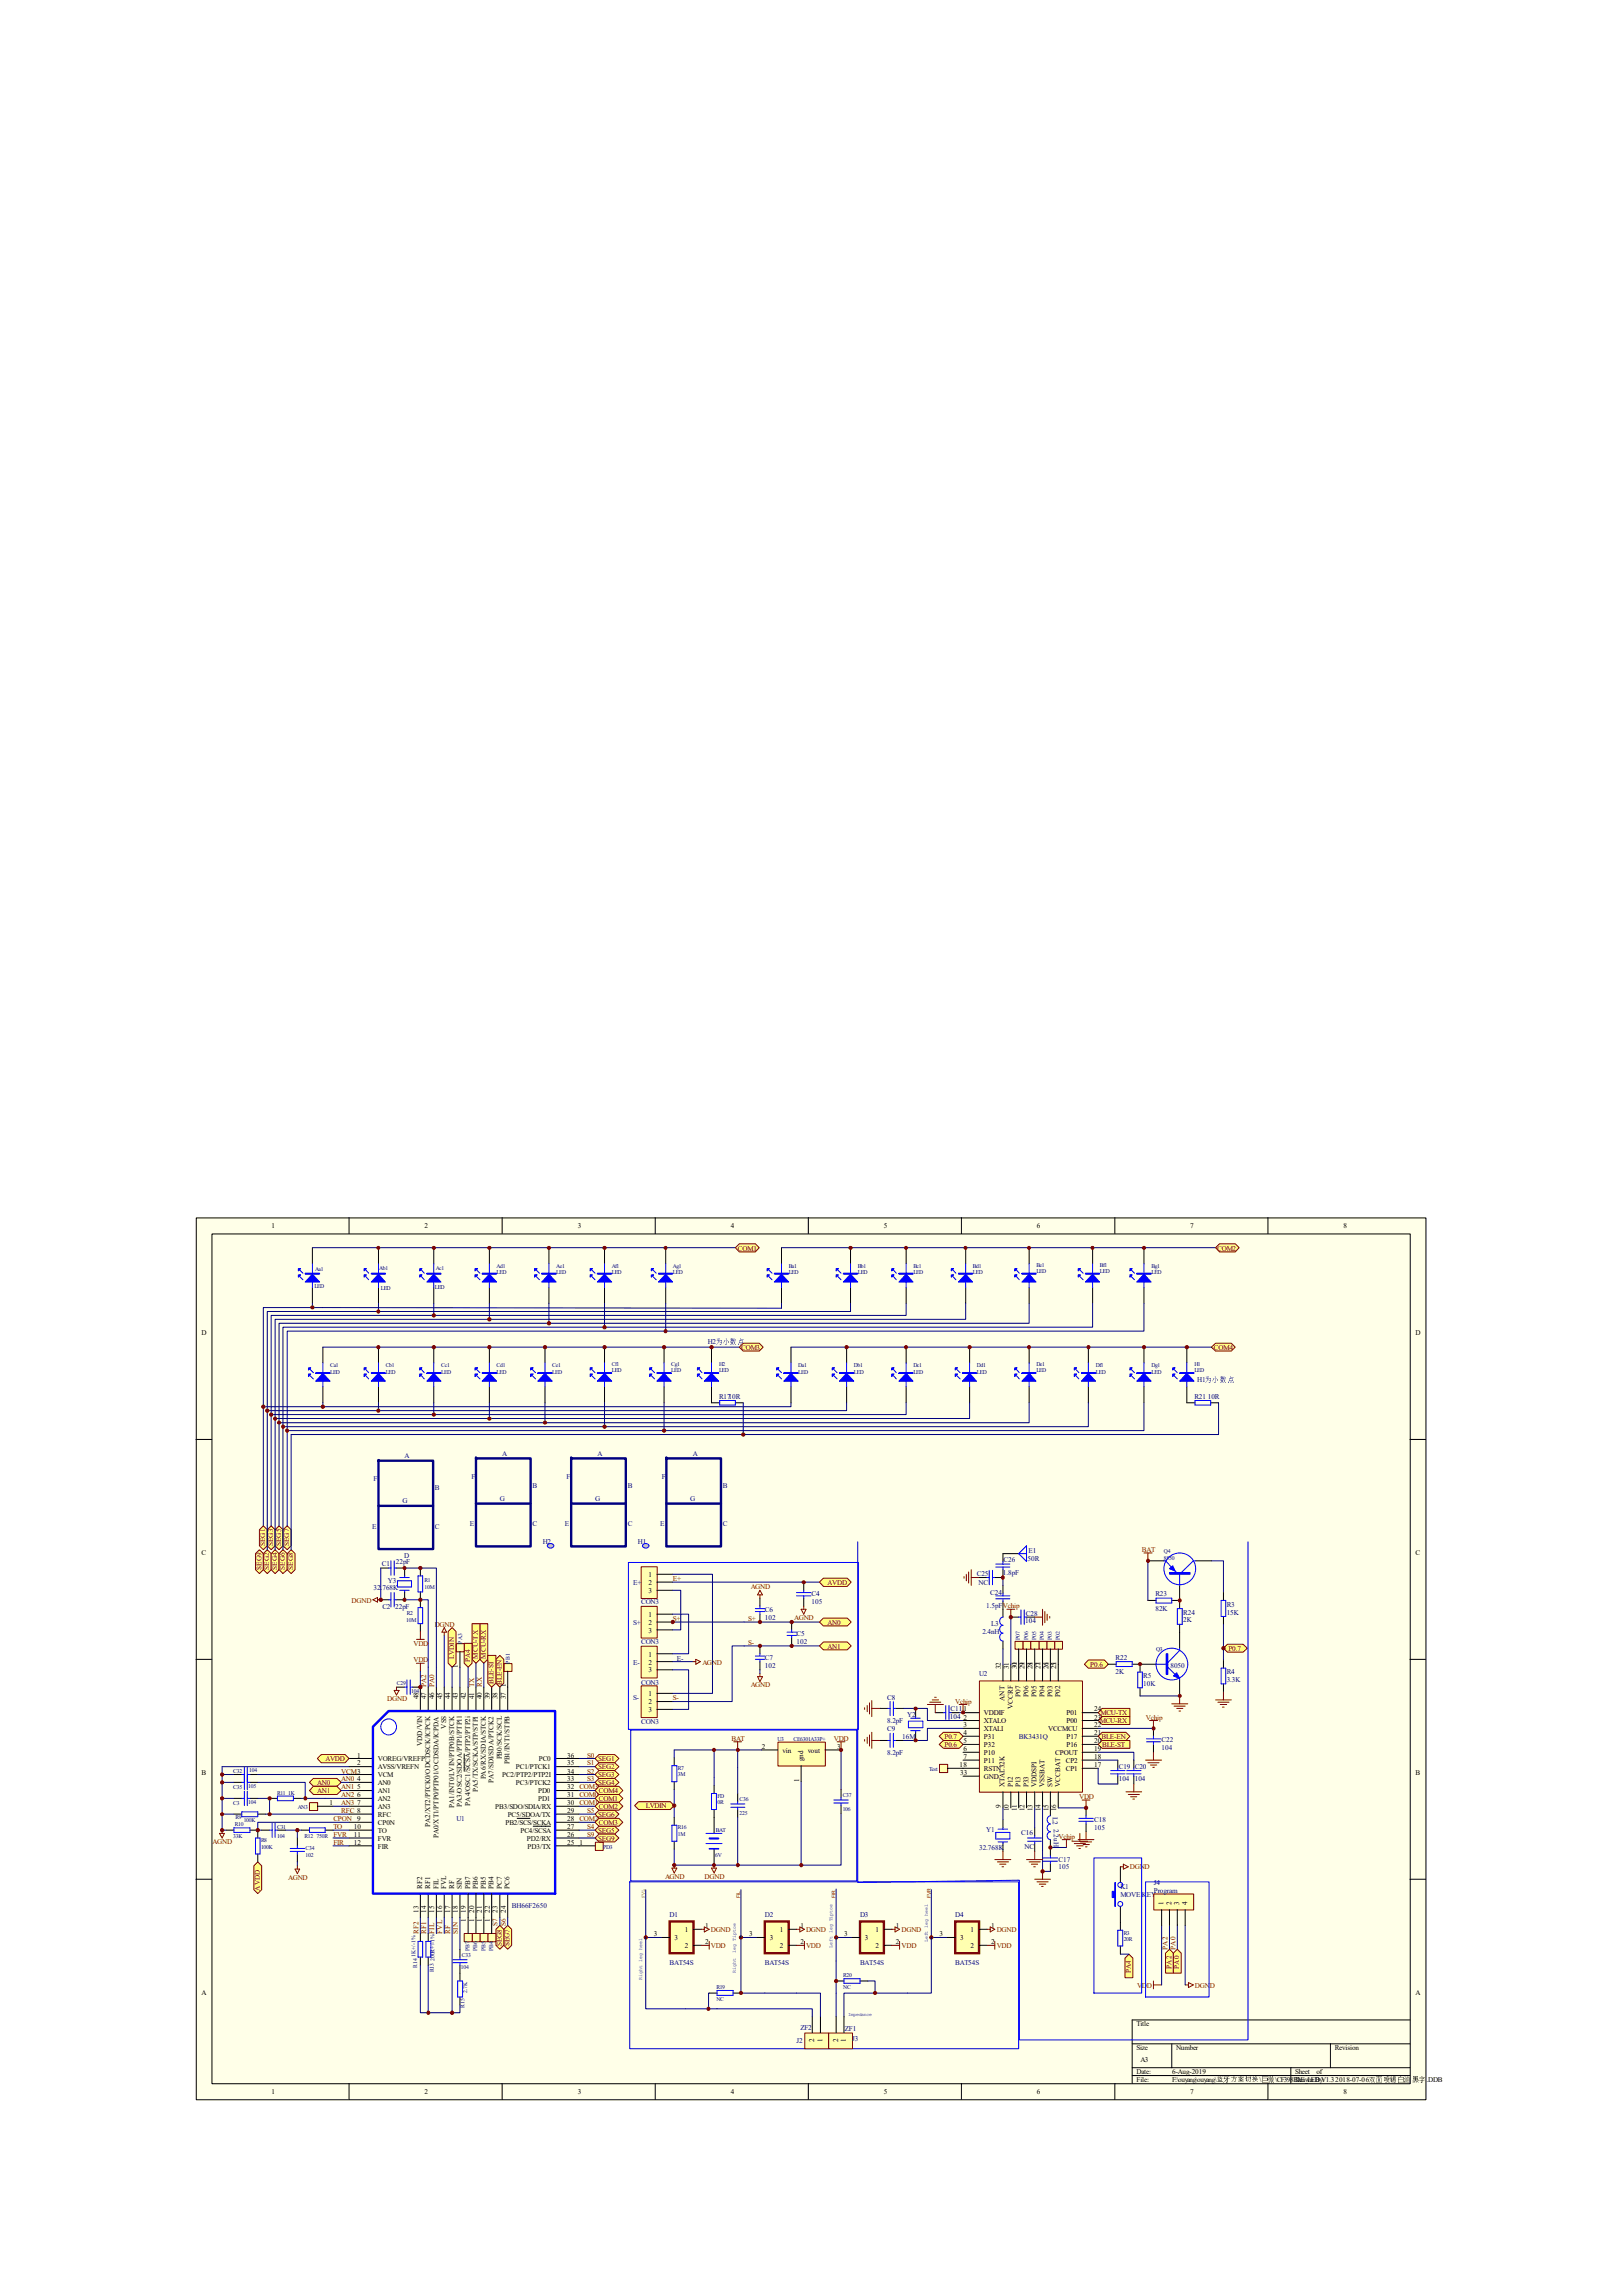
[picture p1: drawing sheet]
<svg xmlns="http://www.w3.org/2000/svg" width="210mm" height="297mm" viewBox="0 0 210 297" stroke-linecap="round" stroke-linejoin="round" font-family="sans-serif">
<defs><g id="words">
<g font-size=".9">
<text x="35.1" y="158.8">1</text>
<text x="54.9" y="158.8">2</text>
<text x="74.8" y="158.8">3</text>
<text x="94.6" y="158.8">4</text>
<text x="114.4" y="158.8">5</text>
<text x="134.2" y="158.8">6</text>
<text x="154" y="158.8">7</text>
<text x="173.9" y="158.8">8</text>
<text x="26.1" y="172.7">D</text>
<text x="183.2" y="172.7">D</text>
<text x="26.1" y="201.2">C</text>
<text x="183.2" y="201.2">C</text>
<text x="83.9" y="204">1</text>
<text x="83.9" y="205.1">2</text>
<text x="83.9" y="206.1">3</text>
<text x="83.9" y="209.2">1</text>
<text x="59.3" y="215.7" transform="rotate(-90 59.3 215.7)">1</text>
<text x="83.9" y="210.2">2</text>
<text x="83.9" y="211.2">3</text>
<text x="83.9" y="214.3">1</text>
<text x="83.9" y="215.3">2</text>
<text x="129.5" y="215.9" transform="rotate(-90 129.5 215.9)">32</text>
<text x="130.6" y="215.9" transform="rotate(-90 130.6 215.9)">31</text>
<text x="131.6" y="215.9" transform="rotate(-90 131.6 215.9)">301</text>
<text x="132.6" y="215.9" transform="rotate(-90 132.6 215.9)">291</text>
<text x="133.6" y="215.9" transform="rotate(-90 133.6 215.9)">281</text>
<text x="134.7" y="215.9" transform="rotate(-90 134.7 215.9)">271</text>
<text x="135.7" y="215.9" transform="rotate(-90 135.7 215.9)">261</text>
<text x="136.7" y="215.9" transform="rotate(-90 136.7 215.9)">251</text>
<text x="54.1" y="219.8" transform="rotate(-90 54.1 219.8)">48</text>
<text x="55.2" y="219.8" transform="rotate(-90 55.2 219.8)">47 PA2</text>
<text x="56.2" y="219.8" transform="rotate(-90 56.2 219.8)">46 PA0</text>
<text x="57.2" y="219.8" transform="rotate(-90 57.2 219.8)">45</text>
<text x="58.3" y="219.8" transform="rotate(-90 58.3 219.8)">44</text>
<text x="59.3" y="219.8" transform="rotate(-90 59.3 219.8)">43</text>
<text x="60.3" y="219.8" transform="rotate(-90 60.3 219.8)">42</text>
<text x="61.3" y="219.8" transform="rotate(-90 61.3 219.8)">41 TX</text>
<text x="62.4" y="219.8" transform="rotate(-90 62.4 219.8)">40 RX</text>
<text x="63.4" y="219.8" transform="rotate(-90 63.4 219.8)">39</text>
<text x="64.4" y="219.8" transform="rotate(-90 64.4 219.8)">38</text>
<text x="65.4" y="219.8" transform="rotate(-90 65.4 219.8)">37</text>
<text x="65.4" y="218.3" transform="rotate(-90 65.4 218.3)">1</text>
<text x="83.9" y="216.4">3</text>
<text x="83.9" y="219.5">1</text>
<text x="83.9" y="220.5">2</text>
<text x="83.9" y="221.5">3</text>
<text x="127.3" y="221.9">VDDIF</text>
<text x="130" y="220" transform="rotate(-90 130 220)">ANT</text>
<text x="131.1" y="221.1" transform="rotate(-90 131.1 221.1)">VCCRF</text>
<text x="132.1" y="219.5" transform="rotate(-90 132.1 219.5)">P07</text>
<text x="133.1" y="219.5" transform="rotate(-90 133.1 219.5)">P06</text>
<text x="134.1" y="219.5" transform="rotate(-90 134.1 219.5)">P05</text>
<text x="135.2" y="219.5" transform="rotate(-90 135.2 219.5)">P04</text>
<text x="136.2" y="219.5" transform="rotate(-90 136.2 219.5)">P03</text>
<text x="137.2" y="219.5" transform="rotate(-90 137.2 219.5)">P02</text>
<text x="138" y="221.9">P01</text>
<text x="141.6" y="221.4">24</text>
<text x="46.2" y="227.4">1</text>
<text x="48.9" y="227.9">VOREG/VREFP</text>
<text x="54.7" y="225.9" transform="rotate(-90 54.7 225.9)">VDD/VIN</text>
<text x="57.7" y="223.6" transform="rotate(-90 57.7 223.6)">VSS</text>
<text x="64.9" y="227.6" transform="rotate(-90 64.9 227.6)">PB0/SCK/SCL</text>
<text x="69.7" y="227.9">PC0</text>
<text x="73.4" y="227.4">36</text>
<text x="98.6" y="226.2">2</text>
<text x="101.3" y="226.8">vin</text>
<text x="103.9" y="227.8" transform="rotate(-90 103.9 227.8)">gnd</text>
<text x="104.5" y="226.8">vout</text>
<text x="108.3" y="226.2">3</text>
<text x="124.7" y="224.5">4</text>
<text x="124.7" y="225.5">5</text>
<text x="124.7" y="223.5">3</text>
<text x="124.7" y="222.5">2</text>
<text x="124.7" y="226.6">6</text>
<text x="124.7" y="227.6">7</text>
<text x="127.3" y="225">P31</text>
<text x="127.3" y="226.1">P32</text>
<text x="127.3" y="224">XTALI</text>
<text x="127.3" y="223">XTALO</text>
<text x="127.3" y="227.1">P10</text>
<text x="135.6" y="224">VCCMCU</text>
<text x="136.6" y="227.1">CPOUT</text>
<text x="138" y="226.1">P16</text>
<text x="138" y="225">P17</text>
<text x="138" y="223">P00</text>
<text x="141.6" y="227.6">18</text>
<text x="141.6" y="226.6">19</text>
<text x="141.6" y="225.5">20</text>
<text x="141.6" y="224.5">21</text>
<text x="141.6" y="222.5">23</text>
<text x="141.6" y="223.5">22</text>
<text x="26.1" y="229.6">B</text>
<text x="42.6" y="233.6">1</text>
<text x="46.2" y="228.4">2</text>
<text x="46.2" y="230.5">4</text>
<text x="46.2" y="231.5">5</text>
<text x="46.2" y="232.5">6</text>
<text x="46.2" y="233.6">7</text>
<text x="48.9" y="228.9">AVSS/VREFN</text>
<text x="48.9" y="230">VCM</text>
<text x="48.9" y="231">AN0</text>
<text x="48.9" y="232">AN1</text>
<text x="48.9" y="233">AN2</text>
<text x="58.8" y="233.9" transform="rotate(-90 58.8 233.9)">PA1/INT0/LVIN/PTP0B/STCK</text>
<text x="59.8" y="233.8" transform="rotate(-90 59.8 233.8)">PA3/OSC2/SDOA/PTP1/PTP1l</text>
<text x="60.8" y="233.6" transform="rotate(-90 60.8 233.6)">PA4/OSC1/SCSA/PTP2/PTP2i</text>
<text x="61.8" y="231.9" transform="rotate(-90 61.8 231.9)">PA5/TX/SCKA/STP/STPI</text>
<text x="62.9" y="230.2" transform="rotate(-90 62.9 230.2)">PA6/RX/SDIA/STCK</text>
<text x="63.9" y="230.6" transform="rotate(-90 63.9 230.6)">PA7/SDI/SDA/PTCK2</text>
<text x="65" y="230">PC2/PTP2/PTP2I</text>
<text x="66" y="228.3" transform="rotate(-90 66 228.3)">PB1/INT1/STPB</text>
<text x="66.8" y="231">PC3/PTCK2</text>
<text x="66.8" y="228.9">PC1/PTCK1</text>
<text x="69.6" y="233">PD1</text>
<text x="69.6" y="232">PD0</text>
<text x="73.4" y="229.4">34</text>
<text x="73.4" y="232.5">31 COM0</text>
<text x="73.4" y="231.5">32 COM3</text>
<text x="73.4" y="233.6">30 COM1</text>
<text x="73.4" y="230.5">33</text>
<text x="73.4" y="228.4">35</text>
<text x="103.4" y="230.5" transform="rotate(-90 103.4 230.5)">1</text>
<text x="124.2" y="228.6">18</text>
<text x="124.2" y="229.6">33</text>
<text x="127.3" y="229.1">RSTN</text>
<text x="127.3" y="230.2">GND</text>
<text x="127.3" y="228.1">P11</text>
<text x="129.5" y="233.9" transform="rotate(-90 129.5 233.9)">9</text>
<text x="130" y="231.2" transform="rotate(-90 130 231.2)">XTAL32K</text>
<text x="131.1" y="231.2" transform="rotate(-90 131.1 231.2)">P12</text>
<text x="132.1" y="231.2" transform="rotate(-90 132.1 231.2)">P13</text>
<text x="133.1" y="231.2" transform="rotate(-90 133.1 231.2)">P33</text>
<text x="134.1" y="231.2" transform="rotate(-90 134.1 231.2)">VDDSPI</text>
<text x="135.2" y="231.2" transform="rotate(-90 135.2 231.2)">VSSBAT</text>
<text x="136.2" y="231.2" transform="rotate(-90 136.2 231.2)">SW</text>
<text x="137.2" y="231.2" transform="rotate(-90 137.2 231.2)">VCCBAT</text>
<text x="137.9" y="229.1">CP1</text>
<text x="137.9" y="228.1">CP2</text>
<text x="141.6" y="228.6">17</text>
<text x="183.2" y="229.6">B</text>
<text x="45.8" y="236.6">10</text>
<text x="45.8" y="237.7">11</text>
<text x="45.8" y="238.7">12</text>
<text x="46.2" y="235.6">9</text>
<text x="48.9" y="234.1">AN3</text>
<text x="48.9" y="235.1">RFC</text>
<text x="48.9" y="236.1">CP0N</text>
<text x="48.9" y="237.2">TO</text>
<text x="48.9" y="238.2">FVR</text>
<text x="48.9" y="239.2">FIR</text>
<text x="55.7" y="236.4" transform="rotate(-90 55.7 236.4)">PA2/XT2/PTCK0/ODCDSCK/ICPCK</text>
<text x="56.7" y="237.8" transform="rotate(-90 56.7 237.8)">PA0/XT1/PTP0/PTP01/OCDSDA/ICPDA</text>
<text x="64.1" y="234.1">PB3/SDO/SDIA/RX</text>
<text x="65.4" y="236.1">PB2/SCS/SCKA</text>
<text x="65.7" y="235.1">PC5/SDOA/TX</text>
<text x="67.4" y="237.2">PC4/SCSA</text>
<text x="68.2" y="238.2">PD2/RX</text>
<text x="68.3" y="239.2">PD3/TX</text>
<text x="73.4" y="236.6">27</text>
<text x="73.4" y="238.7">25</text>
<text x="73.4" y="237.7">26</text>
<text x="73.4" y="235.6">28 COM2</text>
<text x="73.4" y="234.6">29</text>
<text x="75" y="238.7">1</text>
<text x="130.6" y="234.3" transform="rotate(-90 130.6 234.3)">10</text>
<text x="131.6" y="234.3" transform="rotate(-90 131.6 234.3)">11</text>
<text x="132.6" y="234.3" transform="rotate(-90 132.6 234.3)">12</text>
<text x="133.6" y="234.3" transform="rotate(-90 133.6 234.3)">13</text>
<text x="134.7" y="234.3" transform="rotate(-90 134.7 234.3)">14</text>
<text x="135.7" y="234.3" transform="rotate(-90 135.7 234.3)">15</text>
<text x="136.7" y="234.3" transform="rotate(-90 136.7 234.3)">16</text>
<text x="54.7" y="244.4" transform="rotate(-90 54.7 244.4)">RF2</text>
<text x="55.7" y="244.4" transform="rotate(-90 55.7 244.4)">RF1</text>
<text x="56.7" y="244.4" transform="rotate(-90 56.7 244.4)">FIL</text>
<text x="57.7" y="244.4" transform="rotate(-90 57.7 244.4)">FVL</text>
<text x="58.8" y="244.4" transform="rotate(-90 58.8 244.4)">RF</text>
<text x="59.8" y="244.4" transform="rotate(-90 59.8 244.4)">SIN</text>
<text x="60.8" y="244.4" transform="rotate(-90 60.8 244.4)">PB7</text>
<text x="61.8" y="244.4" transform="rotate(-90 61.8 244.4)">PB6</text>
<text x="62.9" y="244.4" transform="rotate(-90 62.9 244.4)">PB5</text>
<text x="63.9" y="244.4" transform="rotate(-90 63.9 244.4)">PB4</text>
<text x="64.9" y="244.4" transform="rotate(-90 64.9 244.4)">PC7</text>
<text x="66" y="244.4" transform="rotate(-90 66 244.4)">PC6</text>
<text x="54.1" y="247.5" transform="rotate(-90 54.1 247.5)">13</text>
<text x="55.2" y="247.5" transform="rotate(-90 55.2 247.5)">14</text>
<text x="56.2" y="247.5" transform="rotate(-90 56.2 247.5)">15</text>
<text x="57.2" y="247.5" transform="rotate(-90 57.2 247.5)">16</text>
<text x="58.3" y="247.5" transform="rotate(-90 58.3 247.5)">17</text>
<text x="59.3" y="247.5" transform="rotate(-90 59.3 247.5)">18</text>
<text x="60.3" y="248.6" transform="rotate(-90 60.3 248.6)">1</text>
<text x="60.3" y="247.5" transform="rotate(-90 60.3 247.5)">19</text>
<text x="61.3" y="248.6" transform="rotate(-90 61.3 248.6)">1</text>
<text x="61.3" y="247.5" transform="rotate(-90 61.3 247.5)">20</text>
<text x="62.4" y="248.6" transform="rotate(-90 62.4 248.6)">1</text>
<text x="62.4" y="247.5" transform="rotate(-90 62.4 247.5)">21</text>
<text x="63.4" y="248.6" transform="rotate(-90 63.4 248.6)">1</text>
<text x="63.4" y="247.5" transform="rotate(-90 63.4 247.5)">22</text>
<text x="64.4" y="247.5" transform="rotate(-90 64.4 247.5)">23</text>
<text x="65.4" y="247.5" transform="rotate(-90 65.4 247.5)">24</text>
<text x="84.6" y="250.5">3</text>
<text x="87.3" y="251">3</text>
<text x="88.6" y="250">1</text>
<text x="91.3" y="251.5">2</text>
<text x="91.3" y="249.5">1</text>
<text x="96.9" y="250.5">3</text>
<text x="99.6" y="251">3</text>
<text x="100.9" y="250">1</text>
<text x="103.6" y="251.5">2</text>
<text x="103.6" y="249.5">1</text>
<text x="109.3" y="250.5">3</text>
<text x="111.9" y="251">3</text>
<text x="113.3" y="250">1</text>
<text x="116" y="251.5">2</text>
<text x="116" y="249.5">1</text>
<text x="121.6" y="250.5">3</text>
<text x="124.2" y="251">3</text>
<text x="125.6" y="250">1</text>
<text x="128.3" y="251.5">2</text>
<text x="128.3" y="249.5">1</text>
<text x="150.6" y="246.5" transform="rotate(-90 150.6 246.5)">1</text>
<text x="151.6" y="246.5" transform="rotate(-90 151.6 246.5)">2</text>
<text x="152.6" y="246.5" transform="rotate(-90 152.6 246.5)">3</text>
<text x="153.6" y="246.5" transform="rotate(-90 153.6 246.5)">4</text>
<text x="88.6" y="252.1">2</text>
<text x="100.9" y="252.1">2</text>
<text x="113.3" y="252.1">2</text>
<text x="125.6" y="252.1">2</text>
<text x="26.1" y="258.1">A</text>
<text x="147.1" y="262.1">Title</text>
<text x="183.2" y="258.1">A</text>
<text x="105.4" y="264.1" transform="rotate(-90 105.4 264.1)">2</text>
<text x="106.4" y="264.1" transform="rotate(-90 106.4 264.1)">1</text>
<text x="108.5" y="264.1" transform="rotate(-90 108.5 264.1)">2</text>
<text x="109.5" y="264.1" transform="rotate(-90 109.5 264.1)">1</text>
<text x="147.1" y="265.2">Size</text>
<text x="147.1" y="268.3">Date:</text>
<text x="147.1" y="269.3">File:</text>
<text x="147.6" y="266.7">A3</text>
<text x="151.7" y="268.3">6-Aug-2019</text>
<text x="151.7" y="269.3">F:\ouyang\ouyang\蓝蓝蓝蓝蓝蓝\巨巨\CF398BLE_LED V1.3 2018-07-06双双双双双双双双</text>
<text x="152.2" y="265.2">Number</text>
<text x="167.6" y="269.3">Drawn By:</text>
<text x="167.6" y="268.3">Sheet</text>
<text x="170.3" y="268.3">of</text>
<text x="172.7" y="265.2">Revision</text>
<text x="184.6" y="269.3">.DDB</text>
<text x="35.1" y="270.8">1</text>
<text x="54.9" y="270.8">2</text>
<text x="74.8" y="270.8">3</text>
<text x="94.6" y="270.8">4</text>
<text x="114.4" y="270.8">5</text>
<text x="134.2" y="270.8">6</text>
<text x="154" y="270.8">7</text>
<text x="173.9" y="270.8">8</text>
</g>
<g font-size=".9" fill="#800000">
<text x="95.5" y="161.8">COM1</text>
<text x="157.5" y="161.8">COM2</text>
<text x="95.9" y="174.7">COM3</text>
<text x="157.1" y="174.7">COM4</text>
<text x="33.8" y="203.1" transform="rotate(-90 33.8 203.1)">SEG9</text>
<text x="34.3" y="200" transform="rotate(-90 34.3 200)">SEG1</text>
<text x="34.8" y="203.1" transform="rotate(-90 34.8 203.1)">SEG2</text>
<text x="35.3" y="200" transform="rotate(-90 35.3 200)">SEG3</text>
<text x="35.9" y="203.1" transform="rotate(-90 35.9 203.1)">SEG4</text>
<text x="36.4" y="200" transform="rotate(-90 36.4 200)">SEG5</text>
<text x="36.9" y="203.1" transform="rotate(-90 36.9 203.1)">SEG6</text>
<text x="37.4" y="200" transform="rotate(-90 37.4 200)">SEG7</text>
<text x="37.9" y="203.1" transform="rotate(-90 37.9 203.1)">SEG8</text>
<text x="147.8" y="200.7">BAT</text>
<text x="45.5" y="207.3">DGND</text>
<text x="87.1" y="204.6">E+</text>
<text x="87.1" y="209.7">S+</text>
<text x="96.8" y="209.7">S+</text>
<text x="97.2" y="205.6">AGND</text>
<text x="102.8" y="209.6">AGND</text>
<text x="107.1" y="205.1">AVDD</text>
<text x="53.5" y="215.1">VDD</text>
<text x="53.5" y="212.9">VDD</text>
<text x="56.3" y="210.4">DGND</text>
<text x="58.8" y="214.7" transform="rotate(-90 58.8 214.7)">LVDIN</text>
<text x="60.8" y="215" transform="rotate(-90 60.8 215)">PA4</text>
<text x="61.8" y="214.6" transform="rotate(-90 61.8 214.6)">MCU-TX</text>
<text x="62.9" y="214.6" transform="rotate(-90 62.9 214.6)">MCU-RX</text>
<text x="90.9" y="215.3">AGND</text>
<text x="96.8" y="212.8">S-</text>
<text x="107.1" y="210.2">AN0</text>
<text x="107.1" y="213.3">AN1</text>
<text x="141.1" y="215.6">P0.6</text>
<text x="159" y="213.6">P0.7</text>
<text x="50.1" y="220.1">DGND</text>
<text x="63.9" y="217.9" transform="rotate(-90 63.9 217.9)">BLE-ST</text>
<text x="64.9" y="218" transform="rotate(-90 64.9 218)">BLE-EN</text>
<text x="87.1" y="220">S-</text>
<text x="97.2" y="218.3">AGND</text>
<text x="123.6" y="220.4">Vchip</text>
<text x="142.4" y="221.9">MCU-TX</text>
<text x="42.1" y="227.9">AVDD</text>
<text x="76" y="227.4">S0</text>
<text x="77.4" y="227.9">SEG1</text>
<text x="94.7" y="225.2">BAT</text>
<text x="107.9" y="225.2">VDD</text>
<text x="122.2" y="226.1">P0.6</text>
<text x="122.2" y="225">P0.7</text>
<text x="142.3" y="223">MCU-RX</text>
<text x="142.5" y="225">BLE-EN</text>
<text x="142.6" y="226.1">BLE-ST</text>
<text x="148.3" y="222.5">Vchip</text>
<text x="41.1" y="231">AN0</text>
<text x="41.1" y="232">AN1</text>
<text x="44.2" y="233.6">AN3</text>
<text x="44.2" y="232.5">AN2</text>
<text x="44.2" y="229.4">VCM3</text>
<text x="44.2" y="230.5">AN0</text>
<text x="44.2" y="231.5">AN1</text>
<text x="76" y="228.4">S1</text>
<text x="76" y="229.4">S2</text>
<text x="76" y="230.5">S3</text>
<text x="77.4" y="228.9">SEG2</text>
<text x="77.4" y="230">SEG3</text>
<text x="77.4" y="231">SEG4</text>
<text x="77.5" y="233">COM1</text>
<text x="77.5" y="232">COM4</text>
<text x="83.6" y="233.9">LVDIN</text>
<text x="139.7" y="232.7">VDD</text>
<text x="27.5" y="238.6">AGND</text>
<text x="43.1" y="236.6">TO</text>
<text x="43.1" y="235.6">CPON</text>
<text x="43.1" y="237.7">FVR</text>
<text x="43.1" y="238.7">FIR</text>
<text x="44.2" y="234.6">RFC 8</text>
<text x="76" y="236.6">S4</text>
<text x="76" y="234.6">S5</text>
<text x="76" y="237.7">S9</text>
<text x="77.4" y="237.2">SEG5</text>
<text x="77.4" y="235.1">SEG6</text>
<text x="77.4" y="238.2">SEG9</text>
<text x="77.5" y="234.1">COM2</text>
<text x="77.5" y="236.1">COM3</text>
<text x="137" y="237.9">Vchip</text>
<text x="33.6" y="244.6" transform="rotate(-90 33.6 244.6)">AVDD</text>
<text x="37.3" y="243.2">AGND</text>
<text x="86.1" y="243.1">AGND</text>
<text x="91.2" y="243.1">DGND</text>
<text x="146.2" y="241.9">DGND</text>
<text x="54.1" y="250.1" transform="rotate(-90 54.1 250.1)">RF2</text>
<text x="55.2" y="250.1" transform="rotate(-90 55.2 250.1)">RF1</text>
<text x="56.2" y="250.1" transform="rotate(-90 56.2 250.1)">FIL</text>
<text x="57.2" y="250.1" transform="rotate(-90 57.2 250.1)">FVL</text>
<text x="58.3" y="250.1" transform="rotate(-90 58.3 250.1)">RF</text>
<text x="59.3" y="250.1" transform="rotate(-90 59.3 250.1)">SIN</text>
<text x="64.4" y="249.1" transform="rotate(-90 64.4 249.1)">S7</text>
<text x="64.9" y="251.8" transform="rotate(-90 64.9 251.8)">SEG8</text>
<text x="65.4" y="249.1" transform="rotate(-90 65.4 249.1)">S6</text>
<text x="66" y="251.8" transform="rotate(-90 66 251.8)">SEG7</text>
<text x="92" y="250">DGND</text>
<text x="104.3" y="250">DGND</text>
<text x="116.7" y="250">DGND</text>
<text x="129" y="250">DGND</text>
<text x="92" y="252.1">VDD</text>
<text x="104.3" y="252.1">VDD</text>
<text x="116.7" y="252.1">VDD</text>
<text x="129" y="252.1">VDD</text>
<text x="146.3" y="255.3" transform="rotate(-90 146.3 255.3)">PA4</text>
<text x="147.2" y="257.2">VDD</text>
<text x="151.1" y="252.2" transform="rotate(-90 151.1 252.2)">PA2</text>
<text x="151.6" y="254.7" transform="rotate(-90 151.6 254.7)">PA2</text>
<text x="152.1" y="252.2" transform="rotate(-90 152.1 252.2)">PA0</text>
<text x="152.6" y="254.7" transform="rotate(-90 152.6 254.7)">PA0</text>
<text x="154.6" y="257.2">DGND</text>
</g>
<g font-size=".9" fill="#000080">
<text x="91.6" y="173.8">H2为为为为</text>
<text x="154.9" y="178.8">H1为为为为</text>
<text x="93" y="181">R1710R</text>
<text x="154.6" y="181">R21</text>
<text x="156.3" y="180.9">10R</text>
<text x="48.3" y="191.6">F</text>
<text x="52.4" y="188.6">A</text>
<text x="61" y="191.3">F</text>
<text x="65" y="188.3">A</text>
<text x="73.3" y="191.3">F</text>
<text x="77.3" y="188.3">A</text>
<text x="85.6" y="191.3">F</text>
<text x="89.7" y="188.3">A</text>
<text x="48.2" y="197.8">E</text>
<text x="52.1" y="194.5">G</text>
<text x="56.3" y="192.7">B</text>
<text x="56.3" y="197.8">C</text>
<text x="60.8" y="197.5">E</text>
<text x="64.7" y="194.2">G</text>
<text x="68.9" y="192.4">B</text>
<text x="68.9" y="197.5">C</text>
<text x="73.1" y="197.5">E</text>
<text x="77" y="194.2">G</text>
<text x="81.2" y="192.4">B</text>
<text x="81.2" y="197.5">C</text>
<text x="85.4" y="197.5">E</text>
<text x="89.3" y="194.2">G</text>
<text x="93.6" y="192.4">B</text>
<text x="93.6" y="197.5">C</text>
<text x="49.4" y="202.6">C1</text>
<text x="51.2" y="202.4">22pF</text>
<text x="52.3" y="201.6">D</text>
<text x="70.2" y="199.8">H2</text>
<text x="82.5" y="199.8">H1</text>
<text x="126.4" y="203.8">C25</text>
<text x="129.8" y="203.8">1.8pF</text>
<text x="129.9" y="202.1">C26</text>
<text x="133" y="202">50R</text>
<text x="133.1" y="201">E1</text>
<text x="48.3" y="205.7">32.768K</text>
<text x="49.5" y="208.2">C2 22pF</text>
<text x="50.2" y="204.8">Y3</text>
<text x="82" y="205.1">E+</text>
<text x="83" y="207.6">CON3</text>
<text x="99" y="208.6">C6</text>
<text x="99" y="209.6">102</text>
<text x="105" y="206.5">C4</text>
<text x="105" y="207.6">105</text>
<text x="126.6" y="205.1">NC</text>
<text x="127.6" y="208.1">1.5pFVchip</text>
<text x="128.1" y="206.3">C24</text>
<text x="132.8" y="209.1">C28</text>
<text x="149.5" y="206.5">R23</text>
<text x="149.5" y="208.4">82K</text>
<text x="153.1" y="208.9">R24</text>
<text x="153.1" y="209.9">2K</text>
<text x="158.7" y="207.9">R3</text>
<text x="158.7" y="208.9">15K</text>
<text x="82" y="210.2">S+</text>
<text x="82" y="215.3">E-</text>
<text x="83" y="212.7">CON3</text>
<text x="87.6" y="214.8">E-</text>
<text x="99" y="214.7">C7</text>
<text x="99" y="215.8">102</text>
<text x="103.1" y="211.7">C5</text>
<text x="103.1" y="212.7">102</text>
<text x="127.1" y="211.5">2.4nH</text>
<text x="128.3" y="210.3">L3</text>
<text x="132.7" y="210">104</text>
<text x="144.4" y="214.7">R22</text>
<text x="151.5" y="215.8">8050</text>
<text x="82" y="220">S-</text>
<text x="83" y="217.9">CON3</text>
<text x="114.8" y="219.9">C8</text>
<text x="123" y="221.4">C111</text>
<text x="126.7" y="216.8">U2</text>
<text x="144.4" y="216.6">2K</text>
<text x="148" y="217.1">R5</text>
<text x="148" y="218.1">10K</text>
<text x="158.7" y="216.6">R4</text>
<text x="158.7" y="217.6">3.3K</text>
<text x="83" y="223.1">CON3</text>
<text x="114.8" y="223">8.2pF</text>
<text x="114.8" y="224">C9</text>
<text x="114.8" y="227.1">8.2pF</text>
<text x="116.8" y="224.9">16M</text>
<text x="117.4" y="222.1">Y2</text>
<text x="122.9" y="222.3">104</text>
<text x="131.9" y="225">BK3431Q</text>
<text x="150.3" y="225.4">C22</text>
<text x="150.3" y="226.4">104</text>
<text x="144.8" y="228.8">C19 C20</text>
<text x="144.8" y="230.5">104</text>
<text x="146.9" y="230.5">104</text>
<text x="59.1" y="235.6">U1</text>
<text x="126.7" y="239.3">32.768K</text>
<text x="127.6" y="237">Y1</text>
<text x="132.2" y="237.4">C16</text>
<text x="132.6" y="239.2">NC</text>
<text x="136.2" y="235" transform="rotate(90 136.2 235)">L2</text>
<text x="136.4" y="236.6" transform="rotate(90 136.4 236.6)">2.2uH</text>
<text x="141.6" y="235.7">C18</text>
<text x="141.6" y="236.7">105</text>
<text x="137" y="240.8">C17</text>
<text x="137" y="241.9">105</text>
<text x="145" y="244.4">K1</text>
<text x="145" y="245.4">MOVE KEY</text>
<text x="149.3" y="243.8">J4</text>
<text x="149.3" y="244.9">Program</text>
<text x="66.3" y="246.9">BH66F2650</text>
<text x="86.7" y="247.9">D1</text>
<text x="99" y="247.9">D2</text>
<text x="111.3" y="247.9">D3</text>
<text x="123.6" y="247.9">D4</text>
<text x="86.7" y="254.2">BAT54S</text>
<text x="99" y="254.2">BAT54S</text>
<text x="111.3" y="254.2">BAT54S</text>
<text x="123.6" y="254.2">BAT54S</text>
<text x="103.6" y="262.6">ZF2</text>
<text x="109.3" y="262.7">ZF1</text>
<text x="103.1" y="264.3">J2</text>
<text x="110.3" y="264.1">J3</text>
</g>
<g font-size=".7" fill="#000080">
<text x="40.7" y="166.6">LED</text>
<text x="40.8" y="164.5">Aa1</text>
<text x="49.1" y="164.3">Ab1</text>
<text x="49.3" y="166.8">LED</text>
<text x="56.3" y="166.7">LED</text>
<text x="56.4" y="164.3">Ac1</text>
<text x="64.3" y="164">Ad1</text>
<text x="64.3" y="164.8">LED</text>
<text x="72" y="164">Ae1</text>
<text x="72" y="164.8">LED</text>
<text x="79.2" y="164">Af1</text>
<text x="79.2" y="164.8">LED</text>
<text x="87.1" y="164">Ag1</text>
<text x="87.1" y="164.8">LED</text>
<text x="102.1" y="164">Ba1</text>
<text x="102.1" y="164.8">LED</text>
<text x="111" y="164">Bb1</text>
<text x="111" y="164.8">LED</text>
<text x="118.2" y="164">Bc1</text>
<text x="118.2" y="164.8">LED</text>
<text x="125.9" y="164">Bd1</text>
<text x="125.9" y="164.8">LED</text>
<text x="134.1" y="164">Be1</text>
<text x="134.1" y="164.7">LED</text>
<text x="142.3" y="164">Bf1</text>
<text x="142.3" y="164.7">LED</text>
<text x="149" y="164">Bg1</text>
<text x="149" y="164.8">LED</text>
<text x="42.7" y="176.9">Ca1</text>
<text x="42.7" y="177.7">LED</text>
<text x="49.9" y="176.9">Cb1</text>
<text x="49.9" y="177.7">LED</text>
<text x="57.1" y="176.9">Cc1</text>
<text x="57.1" y="177.7">LED</text>
<text x="64.3" y="176.9">Cd1</text>
<text x="64.3" y="177.7">LED</text>
<text x="71.5" y="176.9">Ce1</text>
<text x="71.5" y="177.7">LED</text>
<text x="79.2" y="176.8">Cf1</text>
<text x="79.2" y="177.5">LED</text>
<text x="86.9" y="176.8">Cg1</text>
<text x="86.9" y="177.5">LED</text>
<text x="93" y="176.8">H2</text>
<text x="93" y="177.5">LED</text>
<text x="103.3" y="176.9">Da1</text>
<text x="103.3" y="177.7">LED</text>
<text x="110.5" y="176.9">Db1</text>
<text x="110.5" y="177.7">LED</text>
<text x="118.2" y="176.9">Dc1</text>
<text x="118.2" y="177.7">LED</text>
<text x="126.4" y="176.9">Dd1</text>
<text x="126.4" y="177.7">LED</text>
<text x="134.1" y="176.8">De1</text>
<text x="134.1" y="177.5">LED</text>
<text x="141.8" y="176.9">Df1</text>
<text x="141.8" y="177.7">LED</text>
<text x="149" y="176.9">Dg1</text>
<text x="149" y="177.7">LED</text>
<text x="154.6" y="176.8">H1</text>
<text x="154.6" y="177.5">LED</text>
<text x="150.6" y="201">Q4</text>
<text x="150.6" y="201.8">8550</text>
<text x="52.6" y="209.9">10M</text>
<text x="52.7" y="208.9">R2</text>
<text x="54.9" y="204.6">R1</text>
<text x="54.9" y="205.6">10M</text>
<text x="59.8" y="212.6" transform="rotate(-90 59.8 212.6)">PA3</text>
<text x="66" y="215.2" transform="rotate(-90 66 215.2)">PB1</text>
<text x="132" y="212.2" transform="rotate(-90 132 212.2)">P07</text>
<text x="133.1" y="212.2" transform="rotate(-90 133.1 212.2)">P06</text>
<text x="134.1" y="212.2" transform="rotate(-90 134.1 212.2)">P05</text>
<text x="135.1" y="212.2" transform="rotate(-90 135.1 212.2)">P04</text>
<text x="136.1" y="212.2" transform="rotate(-90 136.1 212.2)">P03</text>
<text x="137.2" y="212.2" transform="rotate(-90 137.2 212.2)">P02</text>
<text x="149.6" y="213.6">Q3</text>
<text x="51.4" y="218">C29</text>
<text x="53.2" y="219">104</text>
<text x="100.6" y="225.2">U3</text>
<text x="102.7" y="225.2">CE6301A33P+</text>
<text x="30.2" y="229.4">C32</text>
<text x="30.2" y="231.5">C35</text>
<text x="30.2" y="233.5">C3</text>
<text x="32.1" y="231.4">105</text>
<text x="32.1" y="233.4">104</text>
<text x="32.3" y="229.2">104</text>
<text x="35.9" y="232.3">R11 1K</text>
<text x="87.7" y="229">R7</text>
<text x="87.7" y="229.8">3M</text>
<text x="92.8" y="232.6">FD</text>
<text x="92.8" y="233.4">0R</text>
<text x="95.7" y="233">C36</text>
<text x="109.1" y="232.5">C37</text>
<text x="120.2" y="229.1">Test</text>
<text x="30.2" y="237.8">33K</text>
<text x="30.4" y="236.2">R10</text>
<text x="30.5" y="235.4">R9</text>
<text x="31.5" y="235.7">100K</text>
<text x="33.8" y="238.3">R8</text>
<text x="33.8" y="239.2">100K</text>
<text x="35.9" y="236.6">C31</text>
<text x="35.9" y="237.7">104</text>
<text x="38.5" y="234">AN3</text>
<text x="39.4" y="237.8">R12 750R</text>
<text x="39.5" y="239.4">C34</text>
<text x="78.1" y="239.2">PD3</text>
<text x="87.7" y="236.7">R16</text>
<text x="87.7" y="237.5">1M</text>
<text x="92.6" y="237">BAT</text>
<text x="95.7" y="234.9">225</text>
<text x="109.1" y="234.4">106</text>
<text x="39.5" y="240.2">102</text>
<text x="92.5" y="240.3">6V</text>
<text x="145.4" y="250.3">R3</text>
<text x="145.4" y="251.1">20R</text>
<text x="53.8" y="253.2" transform="rotate(-90 53.8 253.2)">1K+/-1%</text>
<text x="54" y="254.6" transform="rotate(-90 54 254.6)">R14</text>
<text x="56.1" y="255.2" transform="rotate(-90 56.1 255.2)">R13</text>
<text x="56.2" y="253.7" transform="rotate(-90 56.2 253.7)">200R+/-1%</text>
<text x="59.6" y="254.7">104</text>
<text x="59.8" y="253.2">C33</text>
<text x="60.5" y="257.9" transform="rotate(-90 60.5 257.9)">2.7K</text>
<text x="60.7" y="252.4" transform="rotate(-90 60.7 252.4)">PB7</text>
<text x="61.8" y="252.4" transform="rotate(-90 61.8 252.4)">PB6</text>
<text x="62.8" y="252.4" transform="rotate(-90 62.8 252.4)">PB5</text>
<text x="63.8" y="252.4" transform="rotate(-90 63.8 252.4)">PB4</text>
<text x="92.7" y="257.3">R19</text>
<text x="109.1" y="257.3">NC</text>
<text x="109.1" y="255.7">R20</text>
<text x="60.1" y="259.7" transform="rotate(-90 60.1 259.7)">R15</text>
<text x="92.7" y="258.9">NC</text>
</g>
<g font-size=".6" fill="#800000">
<text x="83.4" y="245.5" transform="rotate(-90 83.4 245.5)">FVL</text>
<text x="95.8" y="245.5" transform="rotate(-90 95.8 245.5)">FIL</text>
<text x="108.1" y="245.5" transform="rotate(-90 108.1 245.5)">FIR</text>
<text x="120.4" y="245.5" transform="rotate(-90 120.4 245.5)">FVR</text>
</g>
<g font-size=".6" fill="#000080">
<text x="120.1" y="251.3" transform="rotate(-90 120.1 251.3)">Left leg heel</text>
<text x="83.1" y="256.1" transform="rotate(-90 83.1 256.1)">Right leg heel</text>
<text x="95.2" y="255.3" transform="rotate(-90 95.2 255.3)">Right</text>
<text x="95.2" y="252.6" transform="rotate(-90 95.2 252.6)">leg Tiptoe</text>
<text x="107.7" y="252" transform="rotate(-90 107.7 252)">Left leg Tiptoe</text>
<text x="109.8" y="260.9">Impedance</text>
</g>
</g></defs>
<path d="M25.4 157.6h159.1v114.1h-159.1z" fill="#ffffe8"/>
<g fill="none" stroke="#000" stroke-width=".13">
<path d="M25.4 157.6h159.1v114.1h-159.1zM27.4 159.6h155.1v110h-155.1zM45.2 157.5v2.1M65 157.5v2.1M84.8 157.5v2.1M104.6 157.5v2.1M124.4 157.5v2.1M144.3 157.5v2.1M164.1 157.5v2.1M25.4 186.2h2M182.5 186.2h2M25.4 214.7h2"/>
<path d="M54.4 218.3v3.1M55.4 218.3v3.1M56.5 218.3v3.1M57.5 218.3v3.1M58.5 218.3v3.1M59.5 218.3v3.1M60.6 218.3v3.1M61.6 218.3v3.1M62.6 218.3v3.1M63.6 218.3v3.1M64.7 218.3v3.1M65.7 218.3v3.1"/>
<path d="M182.5 214.7h2M45.2 227.5h3.1M45.2 228.6h3.1M45.2 229.6h3.1M45.2 230.6h3.1M45.2 231.6h3.1M45.2 232.7h3.1M45.2 233.7h3.1M45.2 234.7h3.1M45.2 235.8h3.1M45.2 236.8h3.1M45.2 237.8h3.1"/>
<path d="M45.2 238.8h3.1M60.1 226.9v2.2M66.9 235.2h1.7M69 236.3h2.2M71.8 227.5h3.1M71.8 228.6h3.1M71.8 229.6h3.1M71.8 230.6h3.1M71.8 231.6h3.1M71.8 232.7h3.1M71.8 233.7h3.1M71.8 234.7h3.1"/>
<path d="M71.8 235.8h3.1M71.8 236.8h3.1M71.8 237.8h3.1M71.8 238.8h3.1M25.4 243.1h2M54.4 245v3.1M55.4 245v3.1M56.5 245v3.1M57.5 245v3.1M58.5 245v3.1M59.5 245v3.1M64.7 245v3.1"/>
<path d="M65.7 245v3.1M182.5 243.1h2M45.2 269.5v2.1M65 269.5v2.1M84.8 269.5v2.1M104.6 269.5v2.1M124.4 269.5v2.1M144.3 269.5v2.1M146.5 264.4h36M146.5 267.5h36M146.5 268.5h36M151.6 264.4v3.1"/>
<path d="M164.1 269.5v2.1M167 267.5v2M172.2 264.4v3.1M182.5 261.3h-36v8.2"/>
</g>
<circle cx="50.3" cy="223.4" r="1.02" fill="#fff"/>
<circle cx="50.3" cy="223.4" r="1.02" fill="none" stroke="#00f" stroke-width=".13"/>
<path d="M48.3 223.4l2-2h21.5v23.6h-23.5z" fill="none" stroke="#00f" stroke-width=".31"/>
<path d="M60.6 245v3.1M61.6 245v3.1M62.6 245v3.1M63.6 245v3.1" fill="none" stroke="#000" stroke-width=".13"/>
<path d="M77 227.5l.5-.5h2l.6 .5-.6 .5h-2z" fill-rule="evenodd" fill="#ffff80"/>
<path d="M77 227.5l.5-.5h2l.6 .5-.6 .5h-2z" fill="none" stroke="#800000" stroke-width=".13"/>
<path d="M77 228.6l.5-.6h2l.6 .6-.6 .5h-2z" fill-rule="evenodd" fill="#ffff80"/>
<path d="M77 228.6l.5-.6h2l.6 .6-.6 .5h-2z" fill="none" stroke="#800000" stroke-width=".13"/>
<path d="M77 229.6l.5-.5h2l.6 .5-.6 .5h-2z" fill-rule="evenodd" fill="#ffff80"/>
<path d="M77 229.6l.5-.5h2l.6 .5-.6 .5h-2z" fill="none" stroke="#800000" stroke-width=".13"/>
<path d="M77.5 230.1h2l.6 .5-.6 .5h-2l-.5-.5z" fill-rule="evenodd" fill="#ffff80"/>
<path d="M77.5 230.1h2l.6 .5-.6 .5h-2l-.5-.5z" fill="none" stroke="#800000" stroke-width=".13"/>
<path d="M77 236.8l.5-.5h2l.6 .5-.6 .5h-2z" fill-rule="evenodd" fill="#ffff80"/>
<path d="M77 236.8l.5-.5h2l.6 .5-.6 .5h-2z" fill="none" stroke="#800000" stroke-width=".13"/>
<path d="M77 234.7l.5-.5h2l.6 .5-.6 .5h-2z" fill-rule="evenodd" fill="#ffff80"/>
<path d="M77 234.7l.5-.5h2l.6 .5-.6 .5h-2z" fill="none" stroke="#800000" stroke-width=".13"/>
<path d="M65.2 249.6l.5-.5 .5 .5v2.1l-.5 .5-.5-.5z" fill-rule="evenodd" fill="#ffff80"/>
<path d="M65.2 249.6l.5-.5 .5 .5v2.1l-.5 .5-.5-.5z" fill="none" stroke="#800000" stroke-width=".13"/>
<path d="M64.2 249.6l.5-.5 .5 .5v2.1l-.5 .5-.5-.5z" fill-rule="evenodd" fill="#ffff80"/>
<path d="M64.2 249.6l.5-.5 .5 .5v2.1l-.5 .5-.5-.5z" fill="none" stroke="#800000" stroke-width=".13"/>
<path d="M77 232.7l.5-.5h2.6l.5 .5-.5 .5h-2.6z" fill-rule="evenodd" fill="#ffff80"/>
<path d="M77 232.7l.5-.5h2.6l.5 .5-.5 .5h-2.6z" fill="none" stroke="#800000" stroke-width=".13"/>
<path d="M77 233.7l.5-.5h2.6l.5 .5-.5 .5h-2.6z" fill-rule="evenodd" fill="#ffff80"/>
<path d="M77 233.7l.5-.5h2.6l.5 .5-.5 .5h-2.6z" fill="none" stroke="#800000" stroke-width=".13"/>
<path d="M77 235.8l.5-.6h2.6l.5 .6-.5 .5h-2.6z" fill-rule="evenodd" fill="#ffff80"/>
<path d="M77 235.8l.5-.6h2.6l.5 .6-.5 .5h-2.6z" fill="none" stroke="#800000" stroke-width=".13"/>
<path d="M77.5 231.1h2.6l.5 .5-.5 .6h-2.6l-.5-.6z" fill-rule="evenodd" fill="#ffff80"/>
<path d="M77.5 231.1h2.6l.5 .5-.5 .6h-2.6l-.5-.6z" fill="none" stroke="#800000" stroke-width=".13"/>
<path d="M58 211.1l.5-.5 .5 .5v4.1l-.5 .5-.5-.5z" fill-rule="evenodd" fill="#ffff80"/>
<path d="M58 211.1l.5-.5 .5 .5v4.1l-.5 .5-.5-.5z" fill="none" stroke="#800000" stroke-width=".13"/>
<path d="M51.3 218.3h1.1M53.4 218.3h1M30.3 229.6h1M30.3 234.7h1M30.3 230.6h1M32.3 229.6h1.1M32.3 230.6h1.1M33.4 234.7h1M33.4 236.8v1M33.4 239.9v1M34.9 232.7h1M38 232.7h1" fill="none" stroke="#000" stroke-width=".13"/>
<g fill="none" stroke="#00f" stroke-width=".13">
<path d="M52.4 218.3h.3M52.7 217.3v1.9M53.1 218.3h.3M53.1 217.3v1.9M31.3 229.6h.3M31.3 234.4h2.1v.6h-2.1zM31.3 230.6h.3M31.6 228.6v2.9M32 229.6h.3M32 228.6v2.9M32 230.6h.3M33.1 237.8h.6v2.1h-.6z"/>
<path d="M35.9 232.4h2.1v.6h-2.1z"/>
</g>
<path d="M41.1 227.5l.5-.5h3.1l.5 .5-.5 .5h-3.1z" fill-rule="evenodd" fill="#ffff80"/>
<path d="M51 218.7h.6l-.3 .6zM51.3 218.3v.4M41.1 227.5l.5-.5h3.1l.5 .5-.5 .5h-3.1z" fill="none" stroke="#800000" stroke-width=".13"/>
<g fill="none" stroke="#000" stroke-width=".13">
<path d="M29.3 236.8h1M32.3 236.8h1.1M33.9 236.8h1M35.9 236.8h1.1M38.5 237.8v1M38.5 239.9v1M39 236.8h1M42.1 236.8h1M54.4 250.1v1.1M54.4 253.2v1.1M55.4 250.1v1.1M55.4 253.2v1.1"/>
<path d="M59.5 252.2v1M59.5 254.3v2M59.5 258.4v1"/>
</g>
<g fill="none" stroke="#00f" stroke-width=".13">
<path d="M30.3 236.5h2v.6h-2zM34.9 236.8h.3M35.2 235.8v1.9M35.6 236.8h.3M35.6 235.8v1.9M37.5 239.1h1.9M37.5 239.5h1.9M38.5 238.8v.3M38.5 239.5v.4M40 236.5h2.1v.6h-2.1zM54.1 251.2h.6v2h-.6zM55.1 251.2h.7v2h-.7z"/>
<path d="M58.6 253.5h1.9M58.6 253.9h1.9M59.2 256.3h.7v2.1h-.7zM59.5 253.2v.3M59.5 253.9v.4"/>
</g>
<path d="M62.1 210.1h1v4.6l-.5 .5-.5-.5z" fill-rule="evenodd" fill="#ffff80"/>
<path d="M62.1 210.1h1v4.6l-.5 .5-.5-.5z" fill="none" stroke="#800000" stroke-width=".13"/>
<path d="M40.1 233.3h1v.9h-1z" fill="#ffffb0"/>
<path d="M48.3 207l.6-.3v.6zM48.9 207h.4M53.9 215.2h1M54.4 215.2v1M28.4 237.2h.6l-.3 .6zM28.7 236.8v.4M40 233.2h1.1v1h-1.1zM38.2 241.8h.6l-.3 .6zM38.5 241.4v.4" fill="none" stroke="#800000" stroke-width=".13"/>
<path d="M49.3 202.9h1M49.3 207h1M51.3 202.9h1.1v1M52.4 206v1h-1.1M54.4 202.9v1M54.4 206v1M30.3 232.7h1M32.3 232.7h1.1M41.1 233.7h2" fill="none" stroke="#000" stroke-width=".13"/>
<g fill="none" stroke="#00f" stroke-width=".13">
<path d="M50.3 202.9h.3M50.3 207h.3M50.6 201.9v1.9M50.6 206v1.9M51 202.9h.3M51 201.9v1.9M51 206v1.9M51 207h.3M51.4 204.5h1.9v.8h-1.9zM51.7 205.7h1.3M51.7 204.1h1.3M52.4 203.9v.2"/>
<path d="M52.4 205.7v.3M54.1 203.9h.6v2.1h-.6zM31.3 232.7h.3M31.6 231.7v1.9M32 232.7h.3M32 231.7v1.9"/>
</g>
<g fill="none" stroke="#000080" stroke-width=".13">
<path d="M49.3 202.9v4.1M55.4 215.7v2.6M56.5 215.7v2.6M57.5 211.6v6.7M58.5 215.7v2.6M59.5 215.7v2.6M60.6 215.7v2.6M28.7 234.7h1.6M28.7 232.7h1.6M28.7 229.6h1.6M28.7 228.6h16.5M30.3 230.6h-1.6v6.2h.6"/>
<path d="M33.4 230.6h6.1v2.1M33.4 232.7h1.5v2M33.4 229.6h11.8M34.4 234.7h10.8M37 236.8h2M38.5 236.8v1M39 232.7h6.2M43.1 233.7h2.1M43.1 236.8h2.1M43.1 237.8h2.1M43.1 238.8h2.1M45.2 235.8h-11.8v1h.5"/>
<path d="M74.9 233.7h2.1M74.9 236.8h2.1M74.9 235.8h2.1M74.9 234.7h2.1M74.9 232.7h2.1M74.9 231.6h2.1M74.9 230.6h2.1M74.9 229.6h2.1M74.9 228.6h2.1M74.9 227.5h2.1M38.5 240.9v.5M54.4 248.1v2"/>
<path d="M55.4 248.1v2M56.5 248.1v2M57.5 248.1v2"/>
</g>
<path d="M40 230.6l.6-.5h3l.6 .5-.6 .5h-3z" fill-rule="evenodd" fill="#ffff80"/>
<path d="M40 230.6l.6-.5h3l.6 .5-.6 .5h-3z" fill="none" stroke="#800000" stroke-width=".13"/>
<path d="M40.6 231.1h3l.6 .5-.6 .6h-3l-.6-.6z" fill-rule="evenodd" fill="#ffff80"/>
<path d="M40.6 231.1h3l.6 .5-.6 .6h-3l-.6-.6z" fill="none" stroke="#800000" stroke-width=".13"/>
<path d="M44.2 231.6h1M44.2 230.6h1" fill="none" stroke="#000080" stroke-width=".13"/>
<path d="M32.9 241.4l.5-.5 .5 .5v3.1l-.5 .5-.5-.5z" fill-rule="evenodd" fill="#ffff80"/>
<path d="M32.9 241.4l.5-.5 .5 .5v3.1l-.5 .5-.5-.5z" fill="none" stroke="#800000" stroke-width=".13"/>
<path d="M64.2 214.7l.5-.5 .5 .5v3.1l-.5 .5-.5-.5z" fill-rule="evenodd" fill="#ffff80"/>
<path d="M64.2 214.7l.5-.5 .5 .5v3.1l-.5 .5-.5-.5z" fill="none" stroke="#800000" stroke-width=".13"/>
<path d="M61.1 210.1h1v4.6l-.5 .5-.5-.5z" fill-rule="evenodd" fill="#ffff80"/>
<path d="M57.5 210.6l.3 .6h-.6zM57.5 211.2v.4M61.1 210.1h1v4.6l-.5 .5-.5-.5z" fill="none" stroke="#800000" stroke-width=".13"/>
<path d="M61.6 215.2v3.1M62.6 215.2v3.1" fill="none" stroke="#000080" stroke-width=".13"/>
<path d="M60.1 212.6h1v2.6l-.5 .5-.5-.5z" fill-rule="evenodd" fill="#ffff80"/>
<path d="M60.1 212.6h1v2.6l-.5 .5-.5-.5z" fill="none" stroke="#800000" stroke-width=".13"/>
<path d="M63.1 214.2h1.1v3.6l-.6 .5-.5-.5z" fill-rule="evenodd" fill="#ffff80"/>
<path d="M63.1 214.2h1.1v3.6l-.6 .5-.5-.5z" fill="none" stroke="#800000" stroke-width=".13"/>
<path d="M59.1 212.7h1v1h-1z" fill="#ffffb0"/>
<path d="M59.1 212.6h1v1.1h-1z" fill="none" stroke="#800000" stroke-width=".13"/>
<path d="M59.5 213.7v2" fill="none" stroke="#000" stroke-width=".13"/>
<path d="M65.3 215.3h1v.9h-1z" fill="#ffffb0"/>
<path d="M65.2 215.2h1.1v1h-1.1z" fill="none" stroke="#800000" stroke-width=".13"/>
<path d="M65.7 216.2v2.1" fill="none" stroke="#000" stroke-width=".13"/>
<path d="M77.1 238.4h1v1h-1z" fill="#ffffb0"/>
<path d="M53.9 212.1h1M54.4 211.1v1M77 238.3h1.1v1.1h-1.1z" fill="none" stroke="#800000" stroke-width=".13"/>
<path d="M54.4 207v1M54.4 210.1v1M74.9 238.8h2.1" fill="none" stroke="#000" stroke-width=".13"/>
<path d="M52.4 207h3v8.7M52.4 202.9h4.1v12.8M54.4 216.2v2.1M28.7 228.6v2M55.4 254.3v6.1M58.5 248.1v12.3h-4.1v-6.1M59.5 259.4v1h-1M59.5 248.1v4.1M64.7 248.1v1M65.7 248.1v1" fill="none" stroke="#000080" stroke-width=".13"/>
<path d="M54.1 208h.6v2.1h-.6z" fill="none" stroke="#00f" stroke-width=".13"/>
<path d="M60.1 250.2h1v1h-1z" fill="#ffffb0"/>
<path d="M60.1 250.1h1v1.1h-1z" fill="none" stroke="#800000" stroke-width=".13"/>
<path d="M60.6 248.1v2" fill="none" stroke="#000" stroke-width=".13"/>
<path d="M61.2 250.2h.9v1h-.9z" fill="#ffffb0"/>
<path d="M61.1 250.1h1v1.1h-1z" fill="none" stroke="#800000" stroke-width=".13"/>
<path d="M61.6 248.1v2" fill="none" stroke="#000" stroke-width=".13"/>
<path d="M62.2 250.2h1v1h-1z" fill="#ffffb0"/>
<path d="M62.1 250.1h1.1v1.1h-1.1z" fill="none" stroke="#800000" stroke-width=".13"/>
<path d="M62.6 248.1v2" fill="none" stroke="#000" stroke-width=".13"/>
<path d="M63.2 250.2h1v1h-1z" fill="#ffffb0"/>
<path d="M63.2 250.1h1v1.1h-1z" fill="none" stroke="#800000" stroke-width=".13"/>
<path d="M63.6 248.1v2" fill="none" stroke="#000" stroke-width=".13"/>
<path d="M77 237.8l.5-.5h2l.6 .5-.6 .5h-2z" fill-rule="evenodd" fill="#ffff80"/>
<path d="M77 237.8l.5-.5h2l.6 .5-.6 .5h-2z" fill="none" stroke="#800000" stroke-width=".13"/>
<path d="M74.9 237.8h2.1" fill="none" stroke="#000080" stroke-width=".13"/>
<path d="M49 188.9v11.5h7v-11.4h-7M49 194.8h7" fill="none" stroke="#000080" stroke-width=".31"/>
<path d="M40.4 161.4v2.1M40.4 166.6v2" fill="none" stroke="#000" stroke-width=".13"/>
<path d="M38.8 164.3l.4 .4M38.8 165.1l.4 .5M40.4 163.5v3.1" fill="none" stroke="#00f" stroke-width=".13"/>
<path d="M40.4 164.8l1 1.1h-1.9z" fill="#00f"/>
<path d="M40.4 164.8l1 1.1h-1.9z" fill="none" stroke="#00f" stroke-width=".13"/>
<path d="M39.5 164.7h1.9v.1h-1.9z" fill-rule="evenodd" fill="#00f"/>
<path d="M39.5 164.7h1.9v.1h-1.9z" fill="none" stroke="#00f" stroke-width=".13"/>
<path d="M38.6 164.1h.3l-.3 .3z" fill="#00f"/>
<path d="M38.6 164.1h.3l-.3 .3z" fill="none" stroke="#00f" stroke-width=".13"/>
<path d="M38.6 164.9h.3l-.3 .3z" fill="#00f"/>
<path d="M38.6 164.9h.3l-.3 .3zM99.5 164.3l.4 .4M99.5 165.1l.4 .5M101.1 163.5v3.1" fill="none" stroke="#00f" stroke-width=".13"/>
<path d="M101.1 161.4v2.1M101.1 166.6v2" fill="none" stroke="#000" stroke-width=".13"/>
<path d="M101.1 164.8l1 1.1h-1.9z" fill="#00f"/>
<path d="M101.1 164.8l1 1.1h-1.9z" fill="none" stroke="#00f" stroke-width=".13"/>
<path d="M100.2 164.7h1.9v.1h-1.9z" fill-rule="evenodd" fill="#00f"/>
<path d="M100.2 164.7h1.9v.1h-1.9z" fill="none" stroke="#00f" stroke-width=".13"/>
<path d="M99.3 164.1h.3l-.3 .3z" fill="#00f"/>
<path d="M99.3 164.1h.3l-.3 .3z" fill="none" stroke="#00f" stroke-width=".13"/>
<path d="M99.3 164.9h.3l-.3 .3z" fill="#00f"/>
<path d="M40.1 177.2l.5 .4M40.1 178l.5 .4M41.8 176.3v3.1M99.3 164.9h.3l-.3 .3z" fill="none" stroke="#00f" stroke-width=".13"/>
<path d="M41.8 174.3v2M41.8 179.4v2.1" fill="none" stroke="#000" stroke-width=".13"/>
<path d="M41.8 177.7l.9 1h-1.8z" fill="#00f"/>
<path d="M41.8 177.7l.9 1h-1.8z" fill="none" stroke="#00f" stroke-width=".13"/>
<path d="M40.9 177.6h1.8v.1h-1.8z" fill-rule="evenodd" fill="#00f"/>
<path d="M40.9 177.6h1.8v.1h-1.8z" fill="none" stroke="#00f" stroke-width=".13"/>
<path d="M39.9 177h.3l-.3 .2z" fill="#00f"/>
<path d="M39.9 177h.3l-.3 .2z" fill="none" stroke="#00f" stroke-width=".13"/>
<path d="M39.9 177.8h.3l-.3 .3z" fill="#00f"/>
<path d="M39.9 177.8h.3l-.3 .3zM100.7 177.2l.4 .4M100.7 178l.4 .4M102.4 176.3v3.1" fill="none" stroke="#00f" stroke-width=".13"/>
<path d="M102.4 174.3v2M102.4 179.4v2.1" fill="none" stroke="#000" stroke-width=".13"/>
<path d="M102.4 177.7l.9 1h-1.9z" fill="#00f"/>
<path d="M102.4 177.7l.9 1h-1.9z" fill="none" stroke="#00f" stroke-width=".13"/>
<path d="M101.4 177.6h1.9v.1h-1.9z" fill-rule="evenodd" fill="#00f"/>
<path d="M101.4 177.6h1.9v.1h-1.9z" fill="none" stroke="#00f" stroke-width=".13"/>
<path d="M100.5 177h.3l-.3 .2z" fill="#00f"/>
<path d="M100.5 177h.3l-.3 .2z" fill="none" stroke="#00f" stroke-width=".13"/>
<path d="M100.5 177.8h.3l-.3 .3z" fill="#00f"/>
<path d="M47.3 164.3l.4 .4M47.3 165.1l.4 .5M49 163.5v3.1M100.5 177.8h.3l-.3 .3z" fill="none" stroke="#00f" stroke-width=".13"/>
<path d="M49 161.4v2.1M49 166.6v2" fill="none" stroke="#000" stroke-width=".13"/>
<path d="M49 164.8l.9 1.1h-1.9z" fill="#00f"/>
<path d="M49 164.8l.9 1.1h-1.9z" fill="none" stroke="#00f" stroke-width=".13"/>
<path d="M48 164.7h1.9v.1h-1.9z" fill-rule="evenodd" fill="#00f"/>
<path d="M48 164.7h1.9v.1h-1.9z" fill="none" stroke="#00f" stroke-width=".13"/>
<path d="M47.1 164.1h.3l-.3 .3z" fill="#00f"/>
<path d="M47.1 164.1h.3l-.3 .3z" fill="none" stroke="#00f" stroke-width=".13"/>
<path d="M47.1 164.9h.3l-.3 .3z" fill="#00f"/>
<path d="M47.1 164.9h.3l-.3 .3zM108.4 164.3l.4 .4M108.4 165.1l.4 .5M110.1 163.5v3.1" fill="none" stroke="#00f" stroke-width=".13"/>
<path d="M110.1 161.4v2.1M110.1 166.6v2" fill="none" stroke="#000" stroke-width=".13"/>
<path d="M110.1 164.8l.9 1.1h-1.9z" fill="#00f"/>
<path d="M110.1 164.8l.9 1.1h-1.9z" fill="none" stroke="#00f" stroke-width=".13"/>
<path d="M109.1 164.7h1.9v.1h-1.9z" fill-rule="evenodd" fill="#00f"/>
<path d="M109.1 164.7h1.9v.1h-1.9z" fill="none" stroke="#00f" stroke-width=".13"/>
<path d="M108.2 164.1h.3l-.3 .3z" fill="#00f"/>
<path d="M108.2 164.1h.3l-.3 .3z" fill="none" stroke="#00f" stroke-width=".13"/>
<path d="M108.2 164.9h.3l-.3 .3z" fill="#00f"/>
<path d="M47.3 177.2l.4 .4M47.3 178l.4 .4M49 176.3v3.1M108.2 164.9h.3l-.3 .3z" fill="none" stroke="#00f" stroke-width=".13"/>
<path d="M49 174.3v2M49 179.4v2.1" fill="none" stroke="#000" stroke-width=".13"/>
<path d="M49 177.7l.9 1h-1.9z" fill="#00f"/>
<path d="M49 177.7l.9 1h-1.9z" fill="none" stroke="#00f" stroke-width=".13"/>
<path d="M48 177.6h1.9v.1h-1.9z" fill-rule="evenodd" fill="#00f"/>
<path d="M48 177.6h1.9v.1h-1.9z" fill="none" stroke="#00f" stroke-width=".13"/>
<path d="M47.1 177h.3l-.3 .2z" fill="#00f"/>
<path d="M47.1 177h.3l-.3 .2z" fill="none" stroke="#00f" stroke-width=".13"/>
<path d="M47.1 177.8h.3l-.3 .3z" fill="#00f"/>
<path d="M47.1 177.8h.3l-.3 .3zM107.9 177.2l.4 .4M107.9 178l.4 .4M109.6 176.3v3.1" fill="none" stroke="#00f" stroke-width=".13"/>
<path d="M109.6 174.3v2M109.6 179.4v2.1" fill="none" stroke="#000" stroke-width=".13"/>
<path d="M109.6 177.7l.9 1h-1.9z" fill="#00f"/>
<path d="M109.6 177.7l.9 1h-1.9z" fill="none" stroke="#00f" stroke-width=".13"/>
<path d="M108.6 177.6h1.9v.1h-1.9z" fill-rule="evenodd" fill="#00f"/>
<path d="M108.6 177.6h1.9v.1h-1.9z" fill="none" stroke="#00f" stroke-width=".13"/>
<path d="M107.7 177h.3l-.3 .2z" fill="#00f"/>
<path d="M107.7 177h.3l-.3 .2z" fill="none" stroke="#00f" stroke-width=".13"/>
<path d="M107.7 177.8h.3l-.3 .3z" fill="#00f"/>
<path d="M54.5 164.3l.4 .4M54.5 165.1l.4 .5M56.1 163.5v3.1M107.7 177.8h.3l-.3 .3z" fill="none" stroke="#00f" stroke-width=".13"/>
<path d="M56.1 161.4v2.1M56.1 166.6v2" fill="none" stroke="#000" stroke-width=".13"/>
<path d="M56.1 164.8l1 1.1h-1.9z" fill="#00f"/>
<path d="M56.1 164.8l1 1.1h-1.9z" fill="none" stroke="#00f" stroke-width=".13"/>
<path d="M55.2 164.7h1.9v.1h-1.9z" fill-rule="evenodd" fill="#00f"/>
<path d="M55.2 164.7h1.9v.1h-1.9z" fill="none" stroke="#00f" stroke-width=".13"/>
<path d="M54.3 164.1h.3l-.3 .3z" fill="#00f"/>
<path d="M54.3 164.1h.3l-.3 .3z" fill="none" stroke="#00f" stroke-width=".13"/>
<path d="M54.3 164.9h.3l-.3 .3z" fill="#00f"/>
<path d="M54.3 164.9h.3l-.3 .3zM115.6 164.3l.4 .4M115.6 165.1l.4 .5M117.3 163.5v3.1" fill="none" stroke="#00f" stroke-width=".13"/>
<path d="M117.3 161.4v2.1M117.3 166.6v2" fill="none" stroke="#000" stroke-width=".13"/>
<path d="M117.3 164.8l.9 1.1h-1.9z" fill="#00f"/>
<path d="M117.3 164.8l.9 1.1h-1.9z" fill="none" stroke="#00f" stroke-width=".13"/>
<path d="M116.3 164.7h1.9v.1h-1.9z" fill-rule="evenodd" fill="#00f"/>
<path d="M116.3 164.7h1.9v.1h-1.9z" fill="none" stroke="#00f" stroke-width=".13"/>
<path d="M115.4 164.1h.3l-.3 .3z" fill="#00f"/>
<path d="M115.4 164.1h.3l-.3 .3z" fill="none" stroke="#00f" stroke-width=".13"/>
<path d="M115.4 164.9h.3l-.3 .3z" fill="#00f"/>
<path d="M54.5 177.2l.4 .4M54.5 178l.4 .4M56.1 176.3v3.1M115.4 164.9h.3l-.3 .3z" fill="none" stroke="#00f" stroke-width=".13"/>
<path d="M56.1 174.3v2M56.1 179.4v2.1" fill="none" stroke="#000" stroke-width=".13"/>
<path d="M56.1 177.7l1 1h-1.9z" fill="#00f"/>
<path d="M56.1 177.7l1 1h-1.9z" fill="none" stroke="#00f" stroke-width=".13"/>
<path d="M55.2 177.6h1.9v.1h-1.9z" fill-rule="evenodd" fill="#00f"/>
<path d="M55.2 177.6h1.9v.1h-1.9z" fill="none" stroke="#00f" stroke-width=".13"/>
<path d="M54.3 177h.3l-.3 .2z" fill="#00f"/>
<path d="M54.3 177h.3l-.3 .2z" fill="none" stroke="#00f" stroke-width=".13"/>
<path d="M54.3 177.8h.3l-.3 .3z" fill="#00f"/>
<path d="M54.3 177.8h.3l-.3 .3zM115.6 177.2l.4 .4M115.6 178l.4 .4M117.3 176.3v3.1" fill="none" stroke="#00f" stroke-width=".13"/>
<path d="M117.3 174.3v2M117.3 179.4v2.1" fill="none" stroke="#000" stroke-width=".13"/>
<path d="M117.3 177.7l.9 1h-1.9z" fill="#00f"/>
<path d="M117.3 177.7l.9 1h-1.9z" fill="none" stroke="#00f" stroke-width=".13"/>
<path d="M116.3 177.6h1.9v.1h-1.9z" fill-rule="evenodd" fill="#00f"/>
<path d="M116.3 177.6h1.9v.1h-1.9z" fill="none" stroke="#00f" stroke-width=".13"/>
<path d="M115.4 177h.3l-.3 .2z" fill="#00f"/>
<path d="M115.4 177h.3l-.3 .2z" fill="none" stroke="#00f" stroke-width=".13"/>
<path d="M115.4 177.8h.3l-.3 .3z" fill="#00f"/>
<path d="M61.7 164.3l.4 .4M61.7 165.1l.4 .5M63.3 163.5v3.1M115.4 177.8h.3l-.3 .3z" fill="none" stroke="#00f" stroke-width=".13"/>
<path d="M63.3 161.4v2.1M63.3 166.6v2" fill="none" stroke="#000" stroke-width=".13"/>
<path d="M63.3 164.8l1 1.1h-1.9z" fill="#00f"/>
<path d="M63.3 164.8l1 1.1h-1.9z" fill="none" stroke="#00f" stroke-width=".13"/>
<path d="M62.4 164.7h1.9v.1h-1.9z" fill-rule="evenodd" fill="#00f"/>
<path d="M62.4 164.7h1.9v.1h-1.9z" fill="none" stroke="#00f" stroke-width=".13"/>
<path d="M61.5 164.1h.3l-.3 .3z" fill="#00f"/>
<path d="M61.5 164.1h.3l-.3 .3z" fill="none" stroke="#00f" stroke-width=".13"/>
<path d="M61.5 164.9h.3l-.3 .3z" fill="#00f"/>
<path d="M61.5 164.9h.3l-.3 .3zM123.3 164.3l.4 .4M123.3 165.1l.4 .5M125 163.5v3.1" fill="none" stroke="#00f" stroke-width=".13"/>
<path d="M125 161.4v2.1M125 166.6v2" fill="none" stroke="#000" stroke-width=".13"/>
<path d="M125 164.8l.9 1.1h-1.9z" fill="#00f"/>
<path d="M125 164.8l.9 1.1h-1.9z" fill="none" stroke="#00f" stroke-width=".13"/>
<path d="M124 164.7h1.9v.1h-1.9z" fill-rule="evenodd" fill="#00f"/>
<path d="M124 164.7h1.9v.1h-1.9z" fill="none" stroke="#00f" stroke-width=".13"/>
<path d="M123.1 164.1h.3l-.3 .3z" fill="#00f"/>
<path d="M123.1 164.1h.3l-.3 .3z" fill="none" stroke="#00f" stroke-width=".13"/>
<path d="M123.1 164.9h.3l-.3 .3z" fill="#00f"/>
<path d="M61.7 177.2l.4 .4M61.7 178l.4 .4M63.3 176.3v3.1M123.1 164.9h.3l-.3 .3z" fill="none" stroke="#00f" stroke-width=".13"/>
<path d="M63.3 174.3v2M63.3 179.4v2.1" fill="none" stroke="#000" stroke-width=".13"/>
<path d="M63.3 177.7l1 1h-1.9z" fill="#00f"/>
<path d="M63.3 177.7l1 1h-1.9z" fill="none" stroke="#00f" stroke-width=".13"/>
<path d="M62.4 177.6h1.9v.1h-1.9z" fill-rule="evenodd" fill="#00f"/>
<path d="M62.4 177.6h1.9v.1h-1.9z" fill="none" stroke="#00f" stroke-width=".13"/>
<path d="M61.5 177h.3l-.3 .2z" fill="#00f"/>
<path d="M61.5 177h.3l-.3 .2z" fill="none" stroke="#00f" stroke-width=".13"/>
<path d="M61.5 177.8h.3l-.3 .3z" fill="#00f"/>
<path d="M61.5 177.8h.3l-.3 .3zM123.8 177.2l.4 .4M123.8 178l.4 .4M125.5 176.3v3.1" fill="none" stroke="#00f" stroke-width=".13"/>
<path d="M125.5 174.3v2M125.5 179.4v2.1" fill="none" stroke="#000" stroke-width=".13"/>
<path d="M125.5 177.7l.9 1h-1.9z" fill="#00f"/>
<path d="M125.5 177.7l.9 1h-1.9z" fill="none" stroke="#00f" stroke-width=".13"/>
<path d="M124.5 177.6h1.9v.1h-1.9z" fill-rule="evenodd" fill="#00f"/>
<path d="M124.5 177.6h1.9v.1h-1.9z" fill="none" stroke="#00f" stroke-width=".13"/>
<path d="M123.6 177h.3l-.3 .2z" fill="#00f"/>
<path d="M123.6 177h.3l-.3 .2z" fill="none" stroke="#00f" stroke-width=".13"/>
<path d="M123.6 177.8h.3l-.3 .3z" fill="#00f"/>
<path d="M69.4 164.3l.4 .4M69.4 165.1l.4 .5M71 163.5v3.1M123.6 177.8h.3l-.3 .3z" fill="none" stroke="#00f" stroke-width=".13"/>
<path d="M71 161.4v2.1M71 166.6v2" fill="none" stroke="#000" stroke-width=".13"/>
<path d="M71 164.8l1 1.1h-1.9z" fill="#00f"/>
<path d="M71 164.8l1 1.1h-1.9z" fill="none" stroke="#00f" stroke-width=".13"/>
<path d="M70.1 164.7h1.9v.1h-1.9z" fill-rule="evenodd" fill="#00f"/>
<path d="M70.1 164.7h1.9v.1h-1.9z" fill="none" stroke="#00f" stroke-width=".13"/>
<path d="M69.2 164.1h.3l-.3 .3z" fill="#00f"/>
<path d="M69.2 164.1h.3l-.3 .3z" fill="none" stroke="#00f" stroke-width=".13"/>
<path d="M69.2 164.9h.3l-.3 .3z" fill="#00f"/>
<path d="M69.2 164.9h.3l-.3 .3zM131.5 164.3l.4 .4M131.5 165.1l.4 .5M133.2 163.5v3.1" fill="none" stroke="#00f" stroke-width=".13"/>
<path d="M133.2 161.4v2.1M133.2 166.6v2" fill="none" stroke="#000" stroke-width=".13"/>
<path d="M133.2 164.8l.9 1.1h-1.9z" fill="#00f"/>
<path d="M133.2 164.8l.9 1.1h-1.9z" fill="none" stroke="#00f" stroke-width=".13"/>
<path d="M132.2 164.7h1.9v.1h-1.9z" fill-rule="evenodd" fill="#00f"/>
<path d="M132.2 164.7h1.9v.1h-1.9z" fill="none" stroke="#00f" stroke-width=".13"/>
<path d="M131.3 164.1h.3l-.3 .3z" fill="#00f"/>
<path d="M131.3 164.1h.3l-.3 .3z" fill="none" stroke="#00f" stroke-width=".13"/>
<path d="M131.3 164.9h.3l-.3 .3z" fill="#00f"/>
<path d="M68.9 177.2l.4 .4M68.9 178l.4 .4M70.5 176.3v3.1M131.3 164.9h.3l-.3 .3z" fill="none" stroke="#00f" stroke-width=".13"/>
<path d="M70.5 174.3v2M70.5 179.4v2.1" fill="none" stroke="#000" stroke-width=".13"/>
<path d="M70.5 177.7l1 1h-1.9z" fill="#00f"/>
<path d="M70.5 177.7l1 1h-1.9z" fill="none" stroke="#00f" stroke-width=".13"/>
<path d="M69.6 177.6h1.9v.1h-1.9z" fill-rule="evenodd" fill="#00f"/>
<path d="M69.6 177.6h1.9v.1h-1.9z" fill="none" stroke="#00f" stroke-width=".13"/>
<path d="M68.7 177h.3l-.3 .2z" fill="#00f"/>
<path d="M68.7 177h.3l-.3 .2z" fill="none" stroke="#00f" stroke-width=".13"/>
<path d="M68.7 177.8h.3l-.3 .3z" fill="#00f"/>
<path d="M68.7 177.8h.3l-.3 .3zM131.5 177.2l.4 .4M131.5 178l.4 .4M133.2 176.3v3.1" fill="none" stroke="#00f" stroke-width=".13"/>
<path d="M133.2 174.3v2M133.2 179.4v2.1" fill="none" stroke="#000" stroke-width=".13"/>
<path d="M133.2 177.7l.9 1h-1.9z" fill="#00f"/>
<path d="M133.2 177.7l.9 1h-1.9z" fill="none" stroke="#00f" stroke-width=".13"/>
<path d="M132.2 177.6h1.9v.1h-1.9z" fill-rule="evenodd" fill="#00f"/>
<path d="M132.2 177.6h1.9v.1h-1.9z" fill="none" stroke="#00f" stroke-width=".13"/>
<path d="M131.3 177h.3l-.3 .2z" fill="#00f"/>
<path d="M131.3 177h.3l-.3 .2z" fill="none" stroke="#00f" stroke-width=".13"/>
<path d="M131.3 177.8h.3l-.3 .3z" fill="#00f"/>
<path d="M76.6 164.3l.4 .4M76.6 165.1l.4 .5M78.2 163.5v3.1M131.3 177.8h.3l-.3 .3z" fill="none" stroke="#00f" stroke-width=".13"/>
<path d="M78.2 161.4v2.1M78.2 166.6v2" fill="none" stroke="#000" stroke-width=".13"/>
<path d="M78.2 164.8l1 1.1h-1.9z" fill="#00f"/>
<path d="M78.2 164.8l1 1.1h-1.9z" fill="none" stroke="#00f" stroke-width=".13"/>
<path d="M77.3 164.7h1.9v.1h-1.9z" fill-rule="evenodd" fill="#00f"/>
<path d="M77.3 164.7h1.9v.1h-1.9z" fill="none" stroke="#00f" stroke-width=".13"/>
<path d="M76.4 164.1h.3l-.3 .3z" fill="#00f"/>
<path d="M76.4 164.1h.3l-.3 .3z" fill="none" stroke="#00f" stroke-width=".13"/>
<path d="M76.4 164.9h.3l-.3 .3z" fill="#00f"/>
<path d="M76.4 164.9h.3l-.3 .3zM139.7 164.3l.5 .4M139.7 165.1l.5 .5M141.4 163.5v3.1" fill="none" stroke="#00f" stroke-width=".13"/>
<path d="M141.4 161.4v2.1M141.4 166.6v2" fill="none" stroke="#000" stroke-width=".13"/>
<path d="M141.4 164.8l.9 1.1h-1.8z" fill="#00f"/>
<path d="M141.4 164.8l.9 1.1h-1.8z" fill="none" stroke="#00f" stroke-width=".13"/>
<path d="M140.5 164.7h1.8v.1h-1.8z" fill-rule="evenodd" fill="#00f"/>
<path d="M140.5 164.7h1.8v.1h-1.8z" fill="none" stroke="#00f" stroke-width=".13"/>
<path d="M139.5 164.1h.3l-.3 .3z" fill="#00f"/>
<path d="M139.5 164.1h.3l-.3 .3z" fill="none" stroke="#00f" stroke-width=".13"/>
<path d="M139.5 164.9h.3l-.3 .3z" fill="#00f"/>
<path d="M76.6 177.2l.4 .4M76.6 178l.4 .4M78.2 176.3v3.1M139.5 164.9h.3l-.3 .3z" fill="none" stroke="#00f" stroke-width=".13"/>
<path d="M78.2 174.3v2M78.2 179.4v2.1" fill="none" stroke="#000" stroke-width=".13"/>
<path d="M78.2 177.7l1 1h-1.9z" fill="#00f"/>
<path d="M78.2 177.7l1 1h-1.9z" fill="none" stroke="#00f" stroke-width=".13"/>
<path d="M77.3 177.6h1.9v.1h-1.9z" fill-rule="evenodd" fill="#00f"/>
<path d="M77.3 177.6h1.9v.1h-1.9z" fill="none" stroke="#00f" stroke-width=".13"/>
<path d="M76.4 177h.3l-.3 .2z" fill="#00f"/>
<path d="M76.4 177h.3l-.3 .2z" fill="none" stroke="#00f" stroke-width=".13"/>
<path d="M76.4 177.8h.3l-.3 .3z" fill="#00f"/>
<path d="M76.4 177.8h.3l-.3 .3zM139.2 177.2l.4 .4M139.2 178l.4 .4M140.8 176.3v3.1" fill="none" stroke="#00f" stroke-width=".13"/>
<path d="M140.8 174.3v2M140.8 179.4v2.1" fill="none" stroke="#000" stroke-width=".13"/>
<path d="M140.8 177.7l1 1h-1.8z" fill="#00f"/>
<path d="M140.8 177.7l1 1h-1.8z" fill="none" stroke="#00f" stroke-width=".13"/>
<path d="M140 177.6h1.8v.1h-1.8z" fill-rule="evenodd" fill="#00f"/>
<path d="M140 177.6h1.8v.1h-1.8z" fill="none" stroke="#00f" stroke-width=".13"/>
<path d="M139 177h.3l-.3 .2z" fill="#00f"/>
<path d="M139 177h.3l-.3 .2z" fill="none" stroke="#00f" stroke-width=".13"/>
<path d="M139 177.8h.3l-.3 .3z" fill="#00f"/>
<path d="M84.5 164.3l.4 .4M84.5 165.1l.4 .5M86.1 163.5v3.1M139 177.8h.3l-.3 .3z" fill="none" stroke="#00f" stroke-width=".13"/>
<path d="M86.1 161.4v2.1M86.1 166.6v2" fill="none" stroke="#000" stroke-width=".13"/>
<path d="M86.1 164.8l.9 1.1h-1.8z" fill="#00f"/>
<path d="M86.1 164.8l.9 1.1h-1.8z" fill="none" stroke="#00f" stroke-width=".13"/>
<path d="M85.2 164.7h1.8v.1h-1.8z" fill-rule="evenodd" fill="#00f"/>
<path d="M85.2 164.7h1.8v.1h-1.8z" fill="none" stroke="#00f" stroke-width=".13"/>
<path d="M84.3 164.1h.3l-.3 .3z" fill="#00f"/>
<path d="M84.3 164.1h.3l-.3 .3z" fill="none" stroke="#00f" stroke-width=".13"/>
<path d="M84.3 164.9h.3l-.3 .3z" fill="#00f"/>
<path d="M84.3 164.9h.3l-.3 .3zM146.4 164.3l.4 .4M146.4 165.1l.4 .5M148 163.5v3.1" fill="none" stroke="#00f" stroke-width=".13"/>
<path d="M148 161.4v2.1M148 166.6v2" fill="none" stroke="#000" stroke-width=".13"/>
<path d="M148 164.8l1 1.1h-1.9z" fill="#00f"/>
<path d="M148 164.8l1 1.1h-1.9z" fill="none" stroke="#00f" stroke-width=".13"/>
<path d="M147.1 164.7h1.9v.1h-1.9z" fill-rule="evenodd" fill="#00f"/>
<path d="M147.1 164.7h1.9v.1h-1.9z" fill="none" stroke="#00f" stroke-width=".13"/>
<path d="M146.2 164.1h.3l-.3 .3z" fill="#00f"/>
<path d="M146.2 164.1h.3l-.3 .3z" fill="none" stroke="#00f" stroke-width=".13"/>
<path d="M146.2 164.9h.3l-.3 .3z" fill="#00f"/>
<path d="M84.3 177.2l.4 .4M84.3 178l.4 .4M85.9 176.3v3.1M146.2 164.9h.3l-.3 .3z" fill="none" stroke="#00f" stroke-width=".13"/>
<path d="M85.9 174.3v2M85.9 179.4v2.1" fill="none" stroke="#000" stroke-width=".13"/>
<path d="M85.9 177.7l1 1h-1.9z" fill="#00f"/>
<path d="M85.9 177.7l1 1h-1.9z" fill="none" stroke="#00f" stroke-width=".13"/>
<path d="M85 177.6h1.9v.1h-1.9z" fill-rule="evenodd" fill="#00f"/>
<path d="M85 177.6h1.9v.1h-1.9z" fill="none" stroke="#00f" stroke-width=".13"/>
<path d="M84.1 177h.3l-.3 .2z" fill="#00f"/>
<path d="M84.1 177h.3l-.3 .2z" fill="none" stroke="#00f" stroke-width=".13"/>
<path d="M84.1 177.8h.3l-.3 .3z" fill="#00f"/>
<path d="M84.1 177.8h.3l-.3 .3zM146.4 177.2l.4 .4M146.4 178l.4 .4M148 176.3v3.1" fill="none" stroke="#00f" stroke-width=".13"/>
<path d="M148 174.3v2M148 179.4v2.1" fill="none" stroke="#000" stroke-width=".13"/>
<path d="M148 177.7l1 1h-1.9z" fill="#00f"/>
<path d="M148 177.7l1 1h-1.9z" fill="none" stroke="#00f" stroke-width=".13"/>
<path d="M147.1 177.6h1.9v.1h-1.9z" fill-rule="evenodd" fill="#00f"/>
<path d="M147.1 177.6h1.9v.1h-1.9z" fill="none" stroke="#00f" stroke-width=".13"/>
<path d="M146.2 177h.3l-.3 .2z" fill="#00f"/>
<path d="M146.2 177h.3l-.3 .2z" fill="none" stroke="#00f" stroke-width=".13"/>
<path d="M146.2 177.8h.3l-.3 .3z" fill="#00f"/>
<path d="M90.5 177.2l.3 .4M90.5 178l.3 .4M92.1 176.3v3.1M146.2 177.8h.3l-.3 .3z" fill="none" stroke="#00f" stroke-width=".13"/>
<path d="M92.1 174.3v2M92.1 179.4v2.1" fill="none" stroke="#000" stroke-width=".13"/>
<path d="M92.1 177.7l.9 1h-1.9z" fill="#00f"/>
<path d="M92.1 177.7l.9 1h-1.9z" fill="none" stroke="#00f" stroke-width=".13"/>
<path d="M91.1 177.6h1.9v.1h-1.9z" fill-rule="evenodd" fill="#00f"/>
<path d="M91.1 177.6h1.9v.1h-1.9z" fill="none" stroke="#00f" stroke-width=".13"/>
<path d="M90.3 177h.3l-.3 .2z" fill="#00f"/>
<path d="M90.3 177h.3l-.3 .2z" fill="none" stroke="#00f" stroke-width=".13"/>
<path d="M90.3 177.8h.3l-.3 .3z" fill="#00f"/>
<path d="M90.3 177.8h.3l-.3 .3zM151.9 177.2l.5 .4M151.9 178l.5 .4M153.6 176.3v3.1" fill="none" stroke="#00f" stroke-width=".13"/>
<path d="M153.6 174.3v2M153.6 179.4v2.1" fill="none" stroke="#000" stroke-width=".13"/>
<path d="M153.6 177.7l.9 1h-1.8z" fill="#00f"/>
<path d="M153.6 177.7l.9 1h-1.8z" fill="none" stroke="#00f" stroke-width=".13"/>
<path d="M152.7 177.6h1.8v.1h-1.8z" fill-rule="evenodd" fill="#00f"/>
<path d="M152.7 177.6h1.8v.1h-1.8z" fill="none" stroke="#00f" stroke-width=".13"/>
<path d="M151.8 177h.3l-.3 .2z" fill="#00f"/>
<path d="M151.8 177h.3l-.3 .2z" fill="none" stroke="#00f" stroke-width=".13"/>
<path d="M151.8 177.8h.3l-.3 .3z" fill="#00f"/>
<path d="M151.8 177.8h.3l-.3 .3z" fill="none" stroke="#00f" stroke-width=".13"/>
<path d="M40.4 161.4h54.8M41.8 169.2h-7.7v28.2M41.8 174.3h53.9M101.1 161.4h56.2M34.1 182h7.7M41.8 181.5v.5M102.4 181.5v.5h-60.6" fill="none" stroke="#000080" stroke-width=".13"/>
<path d="M33.6 197.9l.5-.5 .5 .5v2.1l-.5 .5-.5-.5z" fill-rule="evenodd" fill="#ffff80"/>
<path d="M33.6 197.9l.5-.5 .5 .5v2.1l-.5 .5-.5-.5z" fill="none" stroke="#800000" stroke-width=".13"/>
<path d="M34.1 201l.5-.5 .5 .5v2.1l-.5 .5-.5-.5z" fill-rule="evenodd" fill="#ffff80"/>
<path d="M34.1 201l.5-.5 .5 .5v2.1l-.5 .5-.5-.5z" fill="none" stroke="#800000" stroke-width=".13"/>
<path d="M34.6 197.9l.5-.5 .5 .5v2.1l-.5 .5-.5-.5z" fill-rule="evenodd" fill="#ffff80"/>
<path d="M34.6 197.9l.5-.5 .5 .5v2.1l-.5 .5-.5-.5z" fill="none" stroke="#800000" stroke-width=".13"/>
<path d="M35.6 200.5l.5 .5v2.1l-.5 .5-.5-.5v-2.1z" fill-rule="evenodd" fill="#ffff80"/>
<path d="M35.6 200.5l.5 .5v2.1l-.5 .5-.5-.5v-2.1z" fill="none" stroke="#800000" stroke-width=".13"/>
<path d="M35.6 197.9l.5-.5 .5 .5v2.1l-.5 .5-.5-.5z" fill-rule="evenodd" fill="#ffff80"/>
<path d="M35.6 197.9l.5-.5 .5 .5v2.1l-.5 .5-.5-.5z" fill="none" stroke="#800000" stroke-width=".13"/>
<path d="M36.6 200.5l.6 .5v2.1l-.6 .5-.5-.5v-2.1z" fill-rule="evenodd" fill="#ffff80"/>
<path d="M36.6 200.5l.6 .5v2.1l-.6 .5-.5-.5v-2.1z" fill="none" stroke="#800000" stroke-width=".13"/>
<path d="M36.6 197.9l.6-.5 .5 .5v2.1l-.5 .5-.6-.5z" fill-rule="evenodd" fill="#ffff80"/>
<path d="M36.6 197.9l.6-.5 .5 .5v2.1l-.5 .5-.6-.5z" fill="none" stroke="#800000" stroke-width=".13"/>
<path d="M37.7 200.5l.5 .5v2.1l-.5 .5-.5-.5v-2.1z" fill-rule="evenodd" fill="#ffff80"/>
<path d="M37.7 200.5l.5 .5v2.1l-.5 .5-.5-.5v-2.1z" fill="none" stroke="#800000" stroke-width=".13"/>
<g fill="none" stroke="#000080" stroke-width=".13">
<path d="M49 169.7h-14.4v30.8M49 168.6v1.1M56.1 168.6v1.6M63.3 168.6v2.1M71 168.6v2.6M78.2 168.6v3.1M110.1 168.6v1.1h-61.1M117.3 168.6v1.6h-82.2v27.2M125 168.6v2.1h-89.4v29.8M133.2 168.6v2.6h-97.1v26.2M148 168.6v3.6h-110.8v25.2M37.7 185.6h116"/>
<path d="M49 181.5v1h-14.4M56.1 181.5v1.5M63.3 181.5v2M70.5 181.5v2.6M78.2 181.5v3.1M85.9 181.5v3.6M109.6 181.5v1h-60.6M117.3 181.5v1.5h-82.2M125.5 181.5v2h-89.9M133.2 181.5v2.6h-97.1M140.8 181.5v3.1h-104.2M148 181.5v3.6h-110.8"/>
</g>
<path d="M95.2 161.4l.5-.5h2l.6 .5-.6 .6h-2z" fill-rule="evenodd" fill="#ffff80"/>
<path d="M95.2 161.4l.5-.5h2l.6 .5-.6 .6h-2z" fill="none" stroke="#800000" stroke-width=".13"/>
<path d="M157.3 161.4l.5-.5h2.1l.5 .5-.5 .6h-2.1z" fill-rule="evenodd" fill="#ffff80"/>
<path d="M157.3 161.4l.5-.5h2.1l.5 .5-.5 .6h-2.1z" fill="none" stroke="#800000" stroke-width=".13"/>
<path d="M95.7 174.3l.5-.5h2.1l.5 .5-.5 .5h-2.1z" fill-rule="evenodd" fill="#ffff80"/>
<path d="M95.7 174.3l.5-.5h2.1l.5 .5-.5 .5h-2.1z" fill="none" stroke="#800000" stroke-width=".13"/>
<path d="M156.8 174.3l.5-.5h2l.6 .5-.6 .5h-2z" fill-rule="evenodd" fill="#ffff80"/>
<path d="M156.8 174.3l.5-.5h2l.6 .5-.6 .5h-2z" fill="none" stroke="#800000" stroke-width=".13"/>
<path d="M102.4 174.3h54.4M141.4 168.6v3.1h-104.8v28.8M96.2 181.5v4.1" fill="none" stroke="#000080" stroke-width=".13"/>
<path d="M92.1 181.5h1M95.2 181.5h1" fill="none" stroke="#000" stroke-width=".13"/>
<path d="M93.1 181.2h2.1v.6h-2.1z" fill="none" stroke="#00f" stroke-width=".13"/>
<path d="M33.1 201l.5-.5 .5 .5v2.1l-.5 .5-.5-.5z" fill-rule="evenodd" fill="#ffff80"/>
<path d="M33.1 201l.5-.5 .5 .5v2.1l-.5 .5-.5-.5zM98 216.9h.7l-.4 .7zM98.3 216.5v.4M103.7 208.2h.6l-.3 .6zM104 207.8v.4" fill="none" stroke="#800000" stroke-width=".13"/>
<path d="M153.6 181.5h1M156.7 181.5h1M98.3 206.8v1M98.3 208.8v1M98.3 212.9v1.1M98.3 215v1M102.4 209.8v1.1M102.4 211.9v1M104 204.7v1M104 206.8v1" fill="none" stroke="#000" stroke-width=".13"/>
<g fill="none" stroke="#00f" stroke-width=".13">
<path d="M154.6 181.2h2.1v.6h-2.1zM97.7 208.1h1.3M97.7 208.5h1.3M97.7 214.2h1.3M97.7 214.7h1.3M98.3 207.8v.3M98.3 208.5v.3M98.3 214v.2M98.3 214.7v.3M101.9 211.2h1.2M101.9 211.6h1.2M102.4 210.9v.3"/>
<path d="M102.4 211.6v.3M103.1 206.5h1.8M103.1 206h1.8M104 205.7v.3M104 206.5v.3"/>
</g>
<path d="M40.4 168.6v.6M86.1 168.6v3.6M101.1 168.6v.6h-59.3M37.7 185.6v14.9M157.7 181.5v4.1h-4M98.3 216v.5" fill="none" stroke="#000080" stroke-width=".13"/>
<path d="M83 202.7h2v4.1h-2z" fill="#ffffb0"/>
<path d="M83 202.7h2v4.1h-2z" fill="none" stroke="#800000" stroke-width=".13"/>
<path d="M85 203.7h2M85 204.7h2M85 205.7h2" fill="none" stroke="#000" stroke-width=".13"/>
<path d="M83 207.9h2v4h-2z" fill="#ffffb0"/>
<path d="M83 207.8h2v4.1h-2z" fill="none" stroke="#800000" stroke-width=".13"/>
<path d="M85 208.8h2M85 209.8h2M85 210.9h2" fill="none" stroke="#000" stroke-width=".13"/>
<path d="M83 213h2v4.1h-2z" fill="#ffffb0"/>
<path d="M83 213h2v4.1h-2z" fill="none" stroke="#800000" stroke-width=".13"/>
<path d="M85 214h2M85 215h2M85 216h2" fill="none" stroke="#000" stroke-width=".13"/>
<path d="M83 218.1h2v4.1h-2z" fill="#ffffb0"/>
<path d="M83 218.1h2v4.1h-2zM89.6 215h.4M90 214.7l.6 .3-.6 .3zM98.3 205.7l.4 .6h-.7zM98.3 206.3v.5" fill="none" stroke="#800000" stroke-width=".13"/>
<path d="M85 219.1h2M85 220.1h2M85 221.1h2" fill="none" stroke="#000" stroke-width=".13"/>
<path d="M87 209.8h19M87 203.7h5.2v15.4h-5.2M87 216h2.1v5.1h-2.1M87 205.7h1.1v5.2h-1.1M87 208.8h2.1v5.2h-2.1M87 215h2.6M87 204.7h19M106 212.9h-11.3v7.2h-7.7" fill="none" stroke="#000080" stroke-width=".13"/>
<path d="M106 204.7l.6-.5h3l.6 .5-.6 .5h-3z" fill-rule="evenodd" fill="#ffff80"/>
<path d="M106 204.7l.6-.5h3l.6 .5-.6 .5h-3z" fill="none" stroke="#800000" stroke-width=".13"/>
<path d="M106.6 209.3h3l.6 .5-.6 .6h-3l-.6-.6z" fill-rule="evenodd" fill="#ffff80"/>
<path d="M106.6 209.3h3l.6 .5-.6 .6h-3l-.6-.6z" fill="none" stroke="#800000" stroke-width=".13"/>
<path d="M106 212.9l.6-.5h3l.6 .5-.6 .5h-3z" fill-rule="evenodd" fill="#ffff80"/>
<path d="M106 212.9l.6-.5h3l.6 .5-.6 .5h-3z" fill="none" stroke="#800000" stroke-width=".13"/>
<path d="M81.3 202.1h29.8v21.6h-29.8zM91.4 238.5h2M91.4 237.2h2" fill="none" stroke="#00f" stroke-width=".13"/>
<path d="M103.7 230.5v10.8" fill="none" stroke="#000080" stroke-width=".13"/>
<path d="M92.4 235.1v2.1M92.4 239.2v2.1" fill="none" stroke="#000" stroke-width=".13"/>
<path d="M91.8 237.8h1.2v.1h-1.2z" fill-rule="evenodd" fill="#00f"/>
<path d="M91.8 237.8h1.2v.1h-1.2z" fill="none" stroke="#00f" stroke-width=".13"/>
<path d="M91.8 239.1h1.2v.1h-1.2z" fill-rule="evenodd" fill="#00f"/>
<path d="M91.8 239.1h1.2v.1h-1.2zM94.6 233.8h1.8M94.6 233.4h1.8M95.5 233.1v.3M95.5 233.8v.3" fill="none" stroke="#00f" stroke-width=".13"/>
<path d="M95.5 232v1.1M95.5 234.1v1" fill="none" stroke="#000" stroke-width=".13"/>
<path d="M92.4 226.4h3.1v2.2" fill="none" stroke="#000080" stroke-width=".13"/>
<path d="M100.7 225.4h6.1v3.1h-6.1z" fill="#ffffb0"/>
<path d="M95 225.3h1M95.5 225.3v1.1M100.7 225.4h6.1v3.1h-6.1zM108.3 225.3h1M108.8 225.3v1.1M87 241.7h.6l-.4 .6zM87.2 241.3v.4M92.1 241.7h.6l-.3 .6zM92.4 241.3v.4" fill="none" stroke="#800000" stroke-width=".13"/>
<path d="M98.6 226.4h2M103.7 228.4v2.1M106.8 226.4h2M108.8 231.5v1M108.8 233.6v1" fill="none" stroke="#000" stroke-width=".13"/>
<path d="M87.2 227.4v-1h5.2v3.6M87.2 231.5v3.6M95.5 228.6v3.4M95.5 235.1v6.2M95.5 226.4h3.1M108.8 234.6v6.7h-21.6v-2.1M108.8 226.4v5.1" fill="none" stroke="#000080" stroke-width=".13"/>
<path d="M107.9 233.3h1.9M107.9 232.9h1.9M108.8 232.5v.4M108.8 233.3v.3" fill="none" stroke="#00f" stroke-width=".13"/>
<path d="M82.1 233.6l.5-.5h4.1l.5 .5-.5 .5h-4.1z" fill-rule="evenodd" fill="#ffff80"/>
<path d="M82.1 233.6l.5-.5h4.1l.5 .5-.5 .5h-4.1z" fill="none" stroke="#800000" stroke-width=".13"/>
<path d="M81.6 223.8h29.3v19.5h-29.3zM87 228.4h.6v2.1h-.6zM87 236.1h.6v2.1h-.6zM92.1 232h.6v2.1h-.6z" fill="none" stroke="#00f" stroke-width=".13"/>
<path d="M87.2 227.4v1M87.2 230.5v1M87.2 235.1v1M87.2 238.2v1M92.4 231v1M92.4 234.1v1" fill="none" stroke="#000" stroke-width=".13"/>
<path d="M92.4 230v1M83.6 244.5v6.2h2M120.5 244.5v6.2h2.1" fill="none" stroke="#000080" stroke-width=".13"/>
<path d="M83.4 250.5h.3v.3l-.1 .1-.2-.1z" fill-rule="evenodd" fill="#800000"/>
<path d="M83.4 250.5h.3v.3l-.1 .1-.2-.1z" fill="none" stroke="#800000" stroke-width=".13"/>
<path d="M120.4 250.5h.3v.3l-.2 .1-.1-.1z" fill-rule="evenodd" fill="#800000"/>
<path d="M120.4 250.5h.3v.3l-.2 .1-.1-.1z" fill="none" stroke="#800000" stroke-width=".13"/>
<path d="M83.6 250.7v9.2h5.1M108.2 244.4v6.3h2.1" fill="none" stroke="#000080" stroke-width=".13"/>
<path d="M108.1 250.5h.3v.3l-.2 .1-.1-.1z" fill-rule="evenodd" fill="#800000"/>
<path d="M108.1 250.5h.3v.3l-.2 .1-.1-.1z" fill="none" stroke="#800000" stroke-width=".13"/>
<path d="M98 250.7h-2.1v7.2h3.1" fill="none" stroke="#000080" stroke-width=".13"/>
<path d="M95.7 250.5h.3v.3l-.1 .1-.2-.1z" fill-rule="evenodd" fill="#800000"/>
<path d="M95.7 250.5h.3v.3l-.1 .1-.2-.1z" fill="none" stroke="#800000" stroke-width=".13"/>
<path d="M95.9 244.5v6.2M108.2 250.7v3M120.5 250.7v7.2h-3.1" fill="none" stroke="#000080" stroke-width=".13"/>
<path d="M124.8 249.6l.9-.4v.8zM124.8 251.2l.9 .5-.9 .4z" fill="none" stroke="#f00" stroke-width=".13"/>
<path d="M123.6 249.6h1.2M123.6 251.7h1.2M124.8 249.2v.8M125.7 251.2v.9M125.7 249.6h1M125.7 251.7h1" fill="none" stroke="#00f" stroke-width=".13"/>
<path d="M123.6 248.6h3.1v4.1h-3.1z" fill-rule="evenodd" fill="#ffffb0"/>
<path d="M123.6 248.6h3.1v4.1h-3.1z" fill="none" stroke="#800000" stroke-width=".31"/>
<path d="M122.6 250.7h1M126.7 251.7h1M126.7 249.6h1" fill="none" stroke="#000" stroke-width=".13"/>
<path d="M112.5 249.6l.8-.4v.8zM112.5 251.2l.8 .5-.8 .4z" fill="none" stroke="#f00" stroke-width=".13"/>
<path d="M111.3 249.6h1.2M111.3 251.7h1.2M112.5 249.2v.8M113.3 251.2v.9M113.3 249.6h1.1M113.3 251.7h1.1" fill="none" stroke="#00f" stroke-width=".13"/>
<path d="M111.3 248.6h3.1v4.1h-3.1z" fill-rule="evenodd" fill="#ffffb0"/>
<path d="M111.3 248.6h3.1v4.1h-3.1z" fill="none" stroke="#800000" stroke-width=".31"/>
<path d="M110.3 250.7h1M114.4 251.7h1M114.4 249.6h1" fill="none" stroke="#000" stroke-width=".13"/>
<path d="M87.9 249.6l.8-.4v.8zM87.9 251.2l.8 .5-.8 .4z" fill="none" stroke="#f00" stroke-width=".13"/>
<path d="M86.7 249.6h1.2M86.7 251.7h1.2M87.9 249.2v.8M88.7 251.2v.9M88.7 249.6h1M88.7 251.7h1" fill="none" stroke="#00f" stroke-width=".13"/>
<path d="M86.7 248.6h3v4.1h-3z" fill-rule="evenodd" fill="#ffffb0"/>
<path d="M86.7 248.6h3v4.1h-3z" fill="none" stroke="#800000" stroke-width=".31"/>
<path d="M85.6 250.7h1.1M89.7 251.7h1.1M89.7 249.6h1.1" fill="none" stroke="#000" stroke-width=".13"/>
<path d="M100.2 249.6l.8-.4v.8zM100.2 251.2l.8 .5-.8 .4z" fill="none" stroke="#f00" stroke-width=".13"/>
<path d="M99 249.6h1.2M99 251.7h1.2M100.2 249.2v.8M101 251.2v.9M101 249.6h1.1M101 251.7h1.1" fill="none" stroke="#00f" stroke-width=".13"/>
<path d="M99 248.6h3.1v4.1h-3.1z" fill-rule="evenodd" fill="#ffffb0"/>
<path d="M99 248.6h3.1v4.1h-3.1z" fill="none" stroke="#800000" stroke-width=".31"/>
<path d="M91.8 257.9h1M94.9 257.9h1M98 250.7h1M102.1 251.7h1M102.1 249.6h1M108.2 256.3h1M111.3 256.3h1" fill="none" stroke="#000" stroke-width=".13"/>
<g fill="none" stroke="#800000" stroke-width=".13">
<path d="M90.8 249.6h.3M90.8 251.7h1M91.1 249.3l.7 .3-.7 .3zM91.8 251.2v1M103.1 249.6h.4M103.1 251.7h1M103.5 249.3l.6 .3-.6 .3zM104.1 251.2v1M115.4 249.6h.4M115.4 251.7h1M115.8 249.3l.6 .3-.6 .3zM116.4 251.2v1"/>
<path d="M127.7 249.6h.4M127.7 251.7h1M128.1 249.3l.6 .3-.6 .3zM128.7 251.2v1"/>
</g>
<path d="M81.5 243.5h50.3v21.5h-50.3zM92.8 257.5h2.1v.6h-2.1zM109.2 256h2.1v.6h-2.1z" fill="none" stroke="#00f" stroke-width=".13"/>
<path d="M88.7 259.9h4.1M91.8 257.9h-.1v2M99 257.9h4.1M108.2 253.7v7.2M112.3 256.3h.9v1.6M117.4 257.9h-8.2v3" fill="none" stroke="#000080" stroke-width=".13"/>
<path d="M104.2 263.1h3v1.9h-3z" fill="#ffffb0"/>
<path d="M104.1 263h3.1v2h-3.1z" fill="none" stroke="#800000" stroke-width=".13"/>
<path d="M105.1 260.9v2.1M106.2 260.9v2.1" fill="none" stroke="#000" stroke-width=".13"/>
<path d="M107.3 263.1h3v1.9h-3z" fill="#ffffb0"/>
<path d="M107.2 263h3.1v2h-3.1z" fill="none" stroke="#800000" stroke-width=".13"/>
<path d="M145 241.5v2M145 246.6v2.1M108.2 260.9v2.1M109.2 260.9v2.1" fill="none" stroke="#000" stroke-width=".13"/>
<path d="M92.8 259.9h12.3v1M103.1 257.9h3.1v3" fill="none" stroke="#000080" stroke-width=".13"/>
<path d="M144.3 243.5h.1v3.1h-.1v-1.1h-.4v-.8h.4z" fill-rule="evenodd" fill="#00f"/>
<g fill="none" stroke="#00f" stroke-width=".13">
<path d="M144.3 243.5h.1v3.1h-.1v-1.1h-.4v-.8h.4z"/>
<circle cx="145" cy="243.9" r=".32"/>
<circle cx="145" cy="246.3" r=".32"/>
</g>
<path d="M145 241.5h.4M145.4 241.2l.6 .3-.6 .3z" fill="none" stroke="#800000" stroke-width=".13"/>
<path d="M151.3 249.1v3.1M152.4 249.1v3.1" fill="none" stroke="#000080" stroke-width=".13"/>
<path d="M150.8 252.7l.5-.5 .5 .5v2.6h-1z" fill-rule="evenodd" fill="#ffff80"/>
<path d="M150.8 252.7l.5-.5 .5 .5v2.6h-1z" fill="none" stroke="#800000" stroke-width=".13"/>
<path d="M151.8 252.7l.6-.5 .5 .5v2.6h-1.1z" fill-rule="evenodd" fill="#ffff80"/>
<path d="M149.3 256.3v1M149.3 256.8h1M151.8 252.7l.6-.5 .5 .5v2.6h-1.1zM153.4 256.8h.4M153.8 256.5l.6 .3-.6 .3z" fill="none" stroke="#800000" stroke-width=".13"/>
<path d="M150.3 249.1v7.7M153.4 249.1v7.7" fill="none" stroke="#000080" stroke-width=".13"/>
<path d="M141.6 240.4h6.1v17.5h-6.1zM148.3 243.5h8.2v14.9h-8.2z" fill="none" stroke="#00f" stroke-width=".13"/>
<path d="M149.4 245.1h5.1v2h-5.1z" fill="#ffffb0"/>
<path d="M149.3 245h5.2v2.1h-5.2z" fill="none" stroke="#800000" stroke-width=".13"/>
<path d="M145 248.7v1M145 251.8v1M150.3 247.1v2M151.3 247.1v2M152.4 247.1v2M153.4 247.1v2" fill="none" stroke="#000" stroke-width=".13"/>
<path d="M144.7 249.7h.6v2.1h-.6z" fill="none" stroke="#00f" stroke-width=".13"/>
<path d="M145.6 253.3l.5-.5 .5 .5v2.6h-1z" fill-rule="evenodd" fill="#ffff80"/>
<path d="M145.6 253.3l.5-.5 .5 .5v2.6h-1z" fill="none" stroke="#800000" stroke-width=".13"/>
<path d="M140.8 214.8h2.1l.5 .5-.5 .5h-2.1l-.5-.5z" fill-rule="evenodd" fill="#ffff80"/>
<path d="M140.8 214.8h2.1l.5 .5-.5 .5h-2.1l-.5-.5zM148 200.9h1.1M148.5 200.9v1" fill="none" stroke="#800000" stroke-width=".13"/>
<path d="M143.4 215.3h1M146.5 215.3h1v1M147.5 218.4v1M148.5 207.1h1.1M151.6 207.1h1.1v1M152.7 210.1v1.1M158.3 206v1.1M158.3 209.1v1M158.3 214.8v1M158.3 217.8v1.1" fill="none" stroke="#000" stroke-width=".13"/>
<path d="M144.4 215h2.1v.6h-2.1zM147.2 216.3h.6v2.1h-.6zM149.6 206.8h2v.6h-2zM152.4 208.1h.6v2h-.6zM158 207.1h.6v2h-.6zM158 215.8h.6v2h-.6z" fill="none" stroke="#00f" stroke-width=".13"/>
<path d="M147.5 219.4h5.2M148.5 201.9v5.2M156.8 201.9h1.5v4.1M158.3 210.1v4.7" fill="none" stroke="#000080" stroke-width=".13"/>
<path d="M158.3 213.2l.5-.5h2.1l.5 .5-.5 .5h-2.1z" fill-rule="evenodd" fill="#ffff80"/>
<path d="M158.3 213.2l.5-.5h2.1l.5 .5-.5 .5h-2.1z" fill="none" stroke="#800000" stroke-width=".13"/>
<path d="M148.5 201.9h2.1M152.7 205v2.1M154.7 201.9h2.1" fill="none" stroke="#000" stroke-width=".13"/>
<g fill="none" stroke="#00f" stroke-width=".13">
<path d="M151.3 203.5h2.7v.2h-2.7z"/>
<circle cx="152.7" cy="203" r="2.05"/>
</g>
<path d="M151.3 203.6h2.7" fill="none" stroke="#00f" stroke-width=".21"/>
<path d="M151.3 202.9l.5-.3 .3 .6z" fill="#00f"/>
<path d="M149.6 215.3h1.5M150.6 201.9h.2l1.5 1.6M150.9 214h.2v2.6h-.2zM151.1 215.7l1 .9M151.3 202.9l.5-.3 .3 .6zM152.7 213.2v.3l-1.6 1.6M152.7 203.7v1.4M152.7 217.1v.2M154.7 201.9h-.3l-1.5 1.6" fill="none" stroke="#00f" stroke-width=".13"/>
<path d="M147.5 215.3h2.1M152.7 211.2v2M152.7 217.3v2.1" fill="none" stroke="#000" stroke-width=".13"/>
<path d="M151 214v2.6" fill="none" stroke="#00f" stroke-width=".21"/>
<path d="M151.8 216.8l.5-.4 .4 .7z" fill="#00f"/>
<g fill="none" stroke="#00f" stroke-width=".13">
<path d="M151.8 216.8l.5-.4 .4 .7zM114.9 221h.3M114.9 225.2h.3M115.2 220.1v1.9M115.2 224.2v1.9M115.6 221h.3M115.6 220.1v1.9M115.6 224.2v1.9M115.6 225.2h.3M117.6 222.7h1.8v.8h-1.8zM117.9 222.3h1.2M117.9 223.9h1.2"/>
<path d="M118.5 222.1v.2M118.5 223.9v.2M128.9 237.1h1.8v.8h-1.8zM129.2 238.3h1.2M129.2 236.6h1.2M129.8 236.5v.1M129.8 238.3v.2M139.6 235.6h1.9M139.6 235.2h1.9M140.5 234.9v.3M140.5 235.6v.4M148.4 225.3h1.8"/>
<path d="M148.4 225h1.8M149.3 224.6v.4M149.3 225.3v.4"/>
<circle cx="151.7" cy="215.3" r="2.06"/>
</g>
<g fill="none" stroke="#800000" stroke-width=".13">
<path d="M152.7 219.4v1M157.3 219.9h2M158.3 218.9v1M111.9 220.9v.2M111.9 225v.3M112.2 220.6v.8M112.2 224.7v.9M112.5 220.3v1.4M112.5 224.5v1.4M112.8 221h1.1M112.8 220v2.1M112.8 224.1v2.1"/>
<path d="M112.8 225.2h1.1M151.6 220.4h2.1M151.9 220.7h1.5M152.3 221h.8M152.6 221.4h.2M157.6 220.2h1.4M157.9 220.5h.9M158.2 220.9h.2"/>
</g>
<path d="M113.9 221h1M113.9 225.2h1M115.9 221h1M115.9 225.2h1M118.5 221v1.1M118.5 224.1v1.1M129.8 235.4v1.1M129.8 238.5v1M140.5 233.9v1M140.5 236v1M149.3 223.6v1M149.3 225.7v1" fill="none" stroke="#000" stroke-width=".13"/>
<path d="M142.1 225.7l.5-.5h3.6v1h-3.6z" fill-rule="evenodd" fill="#ffff80"/>
<path d="M142.1 225.7l.5-.5h3.6v1h-3.6z" fill="none" stroke="#800000" stroke-width=".13"/>
<path d="M142.6 221h3.6v1.1h-3.6l-.5-.5z" fill-rule="evenodd" fill="#ffff80"/>
<path d="M142.6 221h3.6v1.1h-3.6l-.5-.5z" fill="none" stroke="#800000" stroke-width=".13"/>
<path d="M130.8 209.2h1M132.8 209.2h1.1" fill="none" stroke="#000" stroke-width=".13"/>
<path d="M131.8 209.2h.3M132.1 208.3v1.8M132.5 209.2h.3M132.5 208.3v1.8" fill="none" stroke="#00f" stroke-width=".13"/>
<path d="M136.5 212.4h1v1h-1z" fill="#ffffb0"/>
<path d="M136.5 212.3h1v1.1h-1z" fill="none" stroke="#800000" stroke-width=".13"/>
<path d="M136.9 213.3v2.1" fill="none" stroke="#000" stroke-width=".13"/>
<path d="M142.6 222.1h3.6v1h-3.6l-.5-.5z" fill-rule="evenodd" fill="#ffff80"/>
<path d="M142.6 222.1h3.6v1h-3.6l-.5-.5z" fill="none" stroke="#800000" stroke-width=".13"/>
<path d="M142.1 224.6l.5-.5h3.1l.5 .5-.5 .6h-3.1z" fill-rule="evenodd" fill="#ffff80"/>
<path d="M142.1 224.6l.5-.5h3.1l.5 .5-.5 .6h-3.1z" fill="none" stroke="#800000" stroke-width=".13"/>
<path d="M126.8 217.5h13.3v14.4h-13.3z" fill="#ffffb0"/>
<path d="M126.7 217.5h13.4v14.4h-13.4z" fill="none" stroke="#800000" stroke-width=".13"/>
<g fill="none" stroke="#000" stroke-width=".13">
<path d="M129.8 215.4v2.1M130.8 215.4v2.1M131.8 215.4v2.1M132.8 215.4v2.1M133.9 215.4v2.1M134.9 215.4v2.1M135.9 215.4v2.1M136.9 215.4v2.1M124.6 228.8h2.1M124.6 224.6h2.1M124.6 225.7h2.1M124.6 227.7h2.1"/>
<path d="M124.6 226.7h2.1M124.6 223.6h2.1M124.6 222.6h2.1M124.6 221.6h2.1M124.6 229.8h2.1M129.8 231.8v2.1M130.8 231.8v2.1M131.8 231.8v2.1M132.8 231.8v2.1M133.9 231.8v2.1M134.9 231.8v2.1M135.9 231.8v2.1"/>
<path d="M136.9 231.8v2.1M140 228.8h2.1M140 224.6h2.1M140 225.7h2.1M140 227.7h2.1M140 226.7h2.1M140 223.6h2.1M140 222.6h2.1M140 221.6h2.1"/>
</g>
<path d="M121.5 225.7l.6-.5h2l.5 .5-.5 .5h-2z" fill-rule="evenodd" fill="#ffff80"/>
<path d="M121.5 225.7l.6-.5h2l.5 .5-.5 .5h-2z" fill="none" stroke="#800000" stroke-width=".13"/>
<path d="M121.5 224.6l.6-.5h2l.5 .5-.5 .6h-2z" fill-rule="evenodd" fill="#ffff80"/>
<path d="M124.8 204v.2M125.1 203.7v.8M125.3 203.4v1.4M125.7 203.1v2M125.7 204.1h1M121.5 224.6l.6-.5h2l.5 .5-.5 .6h-2zM129.8 239.5v1.1M128.7 240.6h2.1M129.1 240.9h1.4M129.4 241.2h.8M129.7 241.5h.2" fill="none" stroke="#800000" stroke-width=".13"/>
<g fill="none" stroke="#000" stroke-width=".13">
<path d="M126.7 204.1h1M129.8 203.1v1h-1.1M129.8 205.1v1M129.8 207.2v2M129.8 212.3v1M131.8 201h-2v1M121 221.6h1.1M123.1 221.6h1M133.9 236.5v1M133.9 238.5v1M135.9 239v1.1M144.7 227.7v1.1"/>
<path d="M144.7 229.8v1M146.7 227.7v1.1M146.7 229.8v1M135.9 241.1v1"/>
</g>
<g fill="none" stroke="#00f" stroke-width=".13">
<path d="M127.7 204.1h.3M128 203.2v1.8M128.4 204.1h.3M128.4 203.2v1.8M128.9 206.8h1.8M128.9 206.5h1.8M128.9 202.7h1.8M128.9 202.4h1.8M129.8 209.2a.54 .54 0 0 0-.4 .5 .54 .54 0 0 0 .4 .6 .52 .52 0 0 0-.4 .5 .52 .52 0 0 0 .4 .5 .52 .52 0 0 0-.4 .5 .52 .52 0 0 0 .4 .5M129.8 202v.4M129.8 202.7v.4M129.8 206.1v.4"/>
<path d="M129.8 206.8v.4M131.8 201l1-1v2zM131.8 201h1M122.1 221.6h.3M122.4 220.6v1.9M122.8 221.6h.3M122.8 220.6v1.9M133 238.2h1.8M133 237.8h1.8M133.9 237.5v.3M133.9 238.2v.3M143.7 229.1h1.9"/>
<path d="M143.7 229.5h1.9M144.7 228.8v.3M144.7 229.5v.3M145.8 229.1h1.9M145.8 229.5h1.9M146.7 228.8v.3M146.7 229.5v.3M135 240.4h1.9M135 240.8h1.9M135.9 240.1v.3M135.9 240.8v.3"/>
</g>
<path d="M135.5 212.4h1v1h-1z" fill="#ffffb0"/>
<path d="M135.5 212.3h1v1.1h-1z" fill="none" stroke="#800000" stroke-width=".13"/>
<path d="M135.9 213.3v2.1" fill="none" stroke="#000" stroke-width=".13"/>
<path d="M134.5 212.4h1v1h-1z" fill="#ffffb0"/>
<path d="M134.5 212.3h1v1.1h-1z" fill="none" stroke="#800000" stroke-width=".13"/>
<path d="M134.9 213.3v2.1" fill="none" stroke="#000" stroke-width=".13"/>
<path d="M132.4 212.4h1v1h-1z" fill="#ffffb0"/>
<path d="M132.4 212.3h1v1.1h-1z" fill="none" stroke="#800000" stroke-width=".13"/>
<path d="M132.8 213.3v2.1" fill="none" stroke="#000" stroke-width=".13"/>
<path d="M131.4 212.4h1v1h-1z" fill="#ffffb0"/>
<path d="M131.4 212.3h1v1.1h-1z" fill="none" stroke="#800000" stroke-width=".13"/>
<path d="M131.8 213.3v2.1" fill="none" stroke="#000" stroke-width=".13"/>
<path d="M121.6 228.3h1v1h-1z" fill="#ffffb0"/>
<path d="M121.6 228.3h1v1h-1zM133.9 243.1h2M134.2 243.5h1.4M134.5 243.8h.8M134.8 244.1h.2M134.9 242.1v1" fill="none" stroke="#800000" stroke-width=".13"/>
<path d="M122.6 228.8h2" fill="none" stroke="#000" stroke-width=".13"/>
<path d="M116.9 221h3.1v1.6h4.6M124.6 223.6h-4.6v1.6h-3.1M129.8 233.9v1.5M134.9 233.9v5.6" fill="none" stroke="#000080" stroke-width=".13"/>
<path d="M133.4 212.4h1.1v1h-1.1z" fill="#ffffb0"/>
<g fill="none" stroke="#800000" stroke-width=".13">
<path d="M120.6 219.9h.9M120.9 219.6h.3M130.3 208.2h1M130.8 208.2v1M133.4 212.3h1.1v1.1h-1.1zM133.9 209.2h1M134.9 208.2v2.1M135.2 208.5v1.4M135.5 208.8v.8M135.8 209.1v.2M120 220.5h2.1M120.3 220.2h1.5"/>
<path d="M121 220.5v1.1M124.1 220.5h1M124.6 220.5v1.1M133.9 239.5v1.1M137.5 238h1M138 238v1M138.7 238.2h2.1M139 238.5h1.5M139.3 238.8h.9M139.5 238h2.1M139.6 239.1h.2M139.7 237.2v1"/>
<path d="M139.8 238.3h1.5M140 232.9h1.1M140.2 238.6h.8M140.5 238.9h.2M140.5 232.9v1M140.5 237v1M145.7 231.8h2M146 232.2h1.4M146.3 232.5h.8M146.6 232.7h.2M146.7 230.8v1M148.3 227.7h2"/>
<path d="M148.5 228h1.5M148.8 222.6h1M148.9 228.3h.8M149.2 228.6h.2M149.3 222.6v1M149.3 226.7v1M132.8 240.6h2.1M133.2 240.9h1.4M133.5 241.2h.8M133.8 241.5h.2"/>
</g>
<path d="M133.9 213.3v2.1M135.9 233.9v1M135.9 238v1" fill="none" stroke="#000" stroke-width=".13"/>
<path d="M111 199.5v44l20.9-.3v20.7h29.6v-64.4M135.9 234.9a.54 .54 0 0 0-.4 .5 .54 .54 0 0 0 .4 .6 .52 .52 0 0 0-.4 .5 .52 .52 0 0 0 .4 .5 .52 .52 0 0 0-.4 .5 .52 .52 0 0 0 .4 .5" fill="none" stroke="#00f" stroke-width=".13"/>
<g fill="none" stroke="#000080" stroke-width=".13">
<path d="M129.8 204.1v1M129.8 213.3v2.1M130.8 209.2v6.2M124.1 221.6h.5M133.9 233.9v2.6M134.9 239.5v2.6h1M135.9 239h2.1M136.9 233.9h3.6M142.1 228.8v2h2.6M142.1 226.7h4.6v1M142.1 227.7h2.6M142.1 223.6h7.2"/>
<path d="M145 252.8h1.1"/>
</g>
<path d="M48.8 161.3h.3v.3h-.3z" fill-rule="evenodd" fill="#800000"/>
<path d="M48.8 161.3h.3v.3h-.3z" fill="none" stroke="#800000" stroke-width=".13"/>
<path d="M109.9 161.3h.3v.3h-.3z" fill-rule="evenodd" fill="#800000"/>
<path d="M109.9 161.3h.3v.3h-.3z" fill="none" stroke="#800000" stroke-width=".13"/>
<path d="M48.8 174.1h.3v.3h-.3z" fill-rule="evenodd" fill="#800000"/>
<path d="M48.8 174.1h.3v.3h-.3z" fill="none" stroke="#800000" stroke-width=".13"/>
<circle cx="109.6" cy="174.3" r=".21" fill="#800000"/>
<circle cx="109.6" cy="174.3" r=".21" fill="none" stroke="#800000" stroke-width=".13"/>
<path d="M56 161.3h.3v.3h-.3l-.1-.2z" fill-rule="evenodd" fill="#800000"/>
<path d="M56 161.3h.3v.3h-.3l-.1-.2z" fill="none" stroke="#800000" stroke-width=".13"/>
<path d="M117.1 161.3h.3v.3h-.3z" fill-rule="evenodd" fill="#800000"/>
<path d="M117.1 161.3h.3v.3h-.3z" fill="none" stroke="#800000" stroke-width=".13"/>
<path d="M56 174.1h.3v.3h-.3l-.1-.1z" fill-rule="evenodd" fill="#800000"/>
<path d="M56 174.1h.3v.3h-.3l-.1-.1z" fill="none" stroke="#800000" stroke-width=".13"/>
<path d="M117.1 174.1h.3v.3h-.3z" fill-rule="evenodd" fill="#800000"/>
<path d="M117.1 174.1h.3v.3h-.3z" fill="none" stroke="#800000" stroke-width=".13"/>
<path d="M63.2 161.3h.3v.3h-.3z" fill-rule="evenodd" fill="#800000"/>
<path d="M63.2 161.3h.3v.3h-.3z" fill="none" stroke="#800000" stroke-width=".13"/>
<path d="M124.8 161.3h.3v.3h-.3z" fill-rule="evenodd" fill="#800000"/>
<path d="M124.8 161.3h.3v.3h-.3z" fill="none" stroke="#800000" stroke-width=".13"/>
<circle cx="63.3" cy="174.3" r=".21" fill="#800000"/>
<circle cx="63.3" cy="174.3" r=".21" fill="none" stroke="#800000" stroke-width=".13"/>
<circle cx="125.5" cy="174.3" r=".21" fill="#800000"/>
<circle cx="125.5" cy="174.3" r=".21" fill="none" stroke="#800000" stroke-width=".13"/>
<path d="M70.9 161.3h.3v.3h-.3z" fill-rule="evenodd" fill="#800000"/>
<path d="M70.9 161.3h.3v.3h-.3z" fill="none" stroke="#800000" stroke-width=".13"/>
<path d="M133 161.3h.3v.3h-.3z" fill-rule="evenodd" fill="#800000"/>
<path d="M133 161.3h.3v.3h-.3z" fill="none" stroke="#800000" stroke-width=".13"/>
<circle cx="70.5" cy="174.3" r=".21" fill="#800000"/>
<circle cx="70.5" cy="174.3" r=".21" fill="none" stroke="#800000" stroke-width=".13"/>
<path d="M133 174.1h.3v.3h-.3z" fill-rule="evenodd" fill="#800000"/>
<path d="M133 174.1h.3v.3h-.3z" fill="none" stroke="#800000" stroke-width=".13"/>
<path d="M78.1 161.3h.3v.3h-.3z" fill-rule="evenodd" fill="#800000"/>
<path d="M78.1 161.3h.3v.3h-.3z" fill="none" stroke="#800000" stroke-width=".13"/>
<path d="M141.2 161.3h.3v.3h-.3z" fill-rule="evenodd" fill="#800000"/>
<path d="M141.2 161.3h.3v.3h-.3z" fill="none" stroke="#800000" stroke-width=".13"/>
<circle cx="78.2" cy="174.3" r=".21" fill="#800000"/>
<circle cx="78.2" cy="174.3" r=".21" fill="none" stroke="#800000" stroke-width=".13"/>
<path d="M140.7 174.1h.3v.3h-.3z" fill-rule="evenodd" fill="#800000"/>
<path d="M140.7 174.1h.3v.3h-.3z" fill="none" stroke="#800000" stroke-width=".13"/>
<path d="M86 161.3h.3v.3h-.3z" fill-rule="evenodd" fill="#800000"/>
<path d="M86 161.3h.3v.3h-.3z" fill="none" stroke="#800000" stroke-width=".13"/>
<path d="M147.9 161.3h.3v.3h-.3l-.1-.2z" fill-rule="evenodd" fill="#800000"/>
<path d="M147.9 161.3h.3v.3h-.3l-.1-.2z" fill="none" stroke="#800000" stroke-width=".13"/>
<circle cx="85.9" cy="174.3" r=".21" fill="#800000"/>
<circle cx="85.9" cy="174.3" r=".21" fill="none" stroke="#800000" stroke-width=".13"/>
<path d="M147.9 174.1h.3v.3h-.3l-.1-.1z" fill-rule="evenodd" fill="#800000"/>
<path d="M147.9 174.1h.3v.3h-.3l-.1-.1z" fill="none" stroke="#800000" stroke-width=".13"/>
<path d="M91.9 174.1h.3v.3h-.3v-.1z" fill-rule="evenodd" fill="#800000"/>
<path d="M91.9 174.1h.3v.3h-.3v-.1z" fill="none" stroke="#800000" stroke-width=".13"/>
<path d="M153.4 174.1h.3v.3h-.3v-.1z" fill-rule="evenodd" fill="#800000"/>
<path d="M153.4 174.1h.3v.3h-.3v-.1z" fill="none" stroke="#800000" stroke-width=".13"/>
<circle cx="41.8" cy="182" r=".21" fill="#800000"/>
<circle cx="41.8" cy="182" r=".21" fill="none" stroke="#800000" stroke-width=".13"/>
<circle cx="34.1" cy="182" r=".21" fill="#800000"/>
<circle cx="34.1" cy="182" r=".21" fill="none" stroke="#800000" stroke-width=".13"/>
<path d="M48.8 169.5h.3v.3l-.1 .1-.2-.1z" fill-rule="evenodd" fill="#800000"/>
<path d="M48.8 169.5h.3v.3l-.1 .1-.2-.1z" fill="none" stroke="#800000" stroke-width=".13"/>
<circle cx="34.6" cy="182.5" r=".21" fill="#800000"/>
<circle cx="34.6" cy="182.5" r=".21" fill="none" stroke="#800000" stroke-width=".13"/>
<path d="M48.8 182.3h.3v.4h-.3z" fill-rule="evenodd" fill="#800000"/>
<path d="M48.8 182.3h.3v.4h-.3z" fill="none" stroke="#800000" stroke-width=".13"/>
<circle cx="35.1" cy="183" r=".21" fill="#800000"/>
<circle cx="35.1" cy="183" r=".21" fill="none" stroke="#800000" stroke-width=".13"/>
<path d="M56 170h.3v.3l-.2 .1-.1-.1-.1-.1z" fill-rule="evenodd" fill="#800000"/>
<path d="M56 170h.3v.3l-.2 .1-.1-.1-.1-.1z" fill="none" stroke="#800000" stroke-width=".13"/>
<path d="M56 182.9l.1-.1 .2 .1v.3h-.3l-.1-.2z" fill-rule="evenodd" fill="#800000"/>
<path d="M56 182.9l.1-.1 .2 .1v.3h-.3l-.1-.2z" fill="none" stroke="#800000" stroke-width=".13"/>
<circle cx="63.3" cy="170.7" r=".21" fill="#800000"/>
<circle cx="63.3" cy="170.7" r=".21" fill="none" stroke="#800000" stroke-width=".13"/>
<circle cx="71" cy="171.2" r=".21" fill="#800000"/>
<circle cx="71" cy="171.2" r=".21" fill="none" stroke="#800000" stroke-width=".13"/>
<circle cx="78.2" cy="171.7" r=".21" fill="#800000"/>
<circle cx="78.2" cy="171.7" r=".21" fill="none" stroke="#800000" stroke-width=".13"/>
<path d="M35.4 183.4h.4v.3h-.4z" fill-rule="evenodd" fill="#800000"/>
<path d="M35.4 183.4h.4v.3h-.4z" fill="none" stroke="#800000" stroke-width=".13"/>
<path d="M63.2 183.4h.3v.3h-.3z" fill-rule="evenodd" fill="#800000"/>
<path d="M63.2 183.4h.3v.3h-.3z" fill="none" stroke="#800000" stroke-width=".13"/>
<path d="M36 183.9h.3v.3h-.3l-.1-.1z" fill-rule="evenodd" fill="#800000"/>
<path d="M36 183.9h.3v.3h-.3l-.1-.1z" fill="none" stroke="#800000" stroke-width=".13"/>
<path d="M70.4 183.9h.3v.3h-.3z" fill-rule="evenodd" fill="#800000"/>
<path d="M70.4 183.9h.3v.3h-.3z" fill="none" stroke="#800000" stroke-width=".13"/>
<path d="M36.5 184.4h.3v.3l-.2 .1-.1-.1z" fill-rule="evenodd" fill="#800000"/>
<path d="M36.5 184.4h.3v.3l-.2 .1-.1-.1z" fill="none" stroke="#800000" stroke-width=".13"/>
<path d="M78.1 184.4h.3v.3l-.2 .1-.1-.1z" fill-rule="evenodd" fill="#800000"/>
<path d="M78.1 184.4h.3v.3l-.2 .1-.1-.1z" fill="none" stroke="#800000" stroke-width=".13"/>
<path d="M37 184.9h.3v.3l-.1 .1-.2-.1z" fill-rule="evenodd" fill="#800000"/>
<path d="M37 184.9h.3v.3l-.1 .1-.2-.1z" fill="none" stroke="#800000" stroke-width=".13"/>
<path d="M85.8 184.9h.3v.3l-.2 .1-.1-.1z" fill-rule="evenodd" fill="#800000"/>
<path d="M85.8 184.9h.3v.3l-.2 .1-.1-.1z" fill="none" stroke="#800000" stroke-width=".13"/>
<path d="M96 185.4h.3v.3h-.3v-.1z" fill-rule="evenodd" fill="#800000"/>
<path d="M96 185.4h.3v.3h-.3v-.1z" fill="none" stroke="#800000" stroke-width=".13"/>
<path d="M86 172.1l.1-.1 .2 .1v.3h-.3z" fill-rule="evenodd" fill="#800000"/>
<path d="M86 172.1l.1-.1 .2 .1v.3h-.3z" fill="none" stroke="#800000" stroke-width=".13"/>
<path d="M40.3 169h.3v.3h-.3z" fill-rule="evenodd" fill="#800000"/>
<path d="M40.3 169h.3v.3h-.3z" fill="none" stroke="#800000" stroke-width=".13"/>
<circle cx="54.4" cy="218.3" r=".21" fill="#800000"/>
<circle cx="54.4" cy="218.3" r=".21" fill="none" stroke="#800000" stroke-width=".13"/>
<path d="M34.7 232.5h.3v.3l-.1 .1-.2-.1v-.1z" fill-rule="evenodd" fill="#800000"/>
<path d="M34.7 232.5h.3v.3l-.1 .1-.2-.1v-.1z" fill="none" stroke="#800000" stroke-width=".13"/>
<circle cx="33.4" cy="236.8" r=".21" fill="#800000"/>
<circle cx="33.4" cy="236.8" r=".21" fill="none" stroke="#800000" stroke-width=".13"/>
<path d="M28.6 232.5h.3l.1 .2-.1 .1-.2 .1-.1-.1z" fill-rule="evenodd" fill="#800000"/>
<path d="M28.6 232.5h.3l.1 .2-.1 .1-.2 .1-.1-.1z" fill="none" stroke="#800000" stroke-width=".13"/>
<path d="M34.7 234.6h.3v.2h-.3v-.1z" fill-rule="evenodd" fill="#800000"/>
<path d="M34.7 234.6h.3v.2h-.3v-.1z" fill="none" stroke="#800000" stroke-width=".13"/>
<path d="M28.6 234.6h.3l.1 .1-.1 .1h-.3z" fill-rule="evenodd" fill="#800000"/>
<path d="M28.6 234.6h.3l.1 .1-.1 .1h-.3z" fill="none" stroke="#800000" stroke-width=".13"/>
<circle cx="28.7" cy="229.6" r=".21" fill="#800000"/>
<circle cx="28.7" cy="229.6" r=".21" fill="none" stroke="#800000" stroke-width=".13"/>
<path d="M39.4 232.5h.3v.3l-.2 .1-.1-.1z" fill-rule="evenodd" fill="#800000"/>
<path d="M39.4 232.5h.3v.3l-.2 .1-.1-.1z" fill="none" stroke="#800000" stroke-width=".13"/>
<circle cx="28.7" cy="230.6" r=".21" fill="#800000"/>
<circle cx="28.7" cy="230.6" r=".21" fill="none" stroke="#800000" stroke-width=".13"/>
<circle cx="28.7" cy="236.8" r=".21" fill="#800000"/>
<circle cx="28.7" cy="236.8" r=".21" fill="none" stroke="#800000" stroke-width=".13"/>
<circle cx="38.5" cy="236.8" r=".21" fill="#800000"/>
<circle cx="38.5" cy="236.8" r=".21" fill="none" stroke="#800000" stroke-width=".13"/>
<path d="M52.2 202.7h.3v.3l-.1 .1-.2-.1z" fill-rule="evenodd" fill="#800000"/>
<path d="M52.2 202.7h.3v.3l-.1 .1-.2-.1z" fill="none" stroke="#800000" stroke-width=".13"/>
<path d="M52.2 206.8h.3v.3h-.3z" fill-rule="evenodd" fill="#800000"/>
<path d="M52.2 206.8h.3v.3h-.3z" fill="none" stroke="#800000" stroke-width=".13"/>
<circle cx="49.3" cy="207" r=".21" fill="#800000"/>
<circle cx="49.3" cy="207" r=".21" fill="none" stroke="#800000" stroke-width=".13"/>
<circle cx="54.4" cy="207" r=".21" fill="#800000"/>
<circle cx="54.4" cy="207" r=".21" fill="none" stroke="#800000" stroke-width=".13"/>
<path d="M54.2 202.7h.4v.3l-.2 .1-.2-.1z" fill-rule="evenodd" fill="#800000"/>
<path d="M54.2 202.7h.4v.3l-.2 .1-.2-.1z" fill="none" stroke="#800000" stroke-width=".13"/>
<path d="M55.3 260.3l.1-.1 .2 .1v.2h-.3z" fill-rule="evenodd" fill="#800000"/>
<path d="M55.3 260.3l.1-.1 .2 .1v.2h-.3z" fill="none" stroke="#800000" stroke-width=".13"/>
<circle cx="58.5" cy="260.4" r=".21" fill="#800000"/>
<circle cx="58.5" cy="260.4" r=".21" fill="none" stroke="#800000" stroke-width=".13"/>
<path d="M103.9 204.6h.3v.1v.1h-.3z" fill-rule="evenodd" fill="#800000"/>
<path d="M103.9 204.6h.3v.1v.1h-.3z" fill="none" stroke="#800000" stroke-width=".13"/>
<path d="M102.3 209.7h.3v.3h-.3l-.1-.2z" fill-rule="evenodd" fill="#800000"/>
<path d="M102.3 209.7h.3v.3h-.3l-.1-.2z" fill="none" stroke="#800000" stroke-width=".13"/>
<path d="M102.3 212.8h.3v.3h-.2h-.1l-.1-.2z" fill-rule="evenodd" fill="#800000"/>
<path d="M102.3 212.8h.3v.3h-.2h-.1l-.1-.2z" fill="none" stroke="#800000" stroke-width=".13"/>
<path d="M98.2 209.7h.3v.3h-.3l-.1-.2z" fill-rule="evenodd" fill="#800000"/>
<path d="M98.2 209.7h.3v.3h-.3l-.1-.2z" fill="none" stroke="#800000" stroke-width=".13"/>
<path d="M98.2 212.8h.3v.3h-.2h-.1l-.1-.2z" fill-rule="evenodd" fill="#800000"/>
<path d="M98.2 212.8h.3v.3h-.2h-.1l-.1-.2z" fill="none" stroke="#800000" stroke-width=".13"/>
<path d="M86.9 209.7h.3v.3h-.3z" fill-rule="evenodd" fill="#800000"/>
<path d="M86.9 209.7h.3v.3h-.3z" fill="none" stroke="#800000" stroke-width=".13"/>
<path d="M103.6 241.1h.2v.3l-.1 .1-.1-.1z" fill-rule="evenodd" fill="#800000"/>
<path d="M103.6 241.1h.2v.3l-.1 .1-.1-.1z" fill="none" stroke="#800000" stroke-width=".13"/>
<path d="M92.3 241.1h.2v.3l-.1 .1-.1-.1z" fill-rule="evenodd" fill="#800000"/>
<path d="M92.3 241.1h.2v.3l-.1 .1-.1-.1z" fill="none" stroke="#800000" stroke-width=".13"/>
<path d="M92.3 226.2h.2v.3l-.1 .1-.1-.1z" fill-rule="evenodd" fill="#800000"/>
<path d="M92.3 226.2h.2v.3l-.1 .1-.1-.1z" fill="none" stroke="#800000" stroke-width=".13"/>
<path d="M95.3 226.2h.3v.3l-.1 .1-.2-.1z" fill-rule="evenodd" fill="#800000"/>
<path d="M95.3 226.2h.3v.3l-.1 .1-.2-.1z" fill="none" stroke="#800000" stroke-width=".13"/>
<path d="M108.7 226.2h.3l.1 .2-.1 .1-.2 .1-.1-.1z" fill-rule="evenodd" fill="#800000"/>
<path d="M108.7 226.2h.3l.1 .2-.1 .1-.2 .1-.1-.1z" fill="none" stroke="#800000" stroke-width=".13"/>
<path d="M95.3 241.1h.3v.3l-.1 .1-.2-.1z" fill-rule="evenodd" fill="#800000"/>
<path d="M95.3 241.1h.3v.3l-.1 .1-.2-.1z" fill="none" stroke="#800000" stroke-width=".13"/>
<path d="M87.1 241.1h.3v.3l-.2 .1-.1-.1-.1-.1z" fill-rule="evenodd" fill="#800000"/>
<path d="M87.1 241.1h.3v.3l-.2 .1-.1-.1-.1-.1z" fill="none" stroke="#800000" stroke-width=".13"/>
<path d="M87.1 233.4h.3v.3l-.2 .1-.1-.1-.1-.1z" fill-rule="evenodd" fill="#800000"/>
<path d="M87.1 233.4h.3v.3l-.2 .1-.1-.1-.1-.1z" fill="none" stroke="#800000" stroke-width=".13"/>
<path d="M95.7 257.7h.3v.3h-.3z" fill-rule="evenodd" fill="#800000"/>
<path d="M95.7 257.7h.3v.3h-.3z" fill="none" stroke="#800000" stroke-width=".13"/>
<circle cx="108.2" cy="256.3" r=".21" fill="#800000"/>
<circle cx="108.2" cy="256.3" r=".21" fill="none" stroke="#800000" stroke-width=".13"/>
<path d="M113.1 257.7h.3v.3h-.3z" fill-rule="evenodd" fill="#800000"/>
<path d="M113.1 257.7h.3v.3h-.3z" fill="none" stroke="#800000" stroke-width=".13"/>
<path d="M91.5 259.7h.3v.3h-.3z" fill-rule="evenodd" fill="#800000"/>
<path d="M91.5 259.7h.3v.3h-.3z" fill="none" stroke="#800000" stroke-width=".13"/>
<path d="M148.4 201.8h.3v.3h-.3z" fill-rule="evenodd" fill="#800000"/>
<path d="M148.4 201.8h.3v.3h-.3z" fill="none" stroke="#800000" stroke-width=".13"/>
<path d="M147.4 215.2h.3v.2h-.3z" fill-rule="evenodd" fill="#800000"/>
<path d="M147.4 215.2h.3v.2h-.3z" fill="none" stroke="#800000" stroke-width=".13"/>
<path d="M152.5 206.9l.2-.1 .1 .1v.3h-.3z" fill-rule="evenodd" fill="#800000"/>
<path d="M152.5 206.9l.2-.1 .1 .1v.3h-.3z" fill="none" stroke="#800000" stroke-width=".13"/>
<path d="M152.5 219.3h.3v.2h-.3z" fill-rule="evenodd" fill="#800000"/>
<path d="M152.5 219.3h.3v.2h-.3z" fill="none" stroke="#800000" stroke-width=".13"/>
<circle cx="158.3" cy="213.2" r=".21" fill="#800000"/>
<circle cx="158.3" cy="213.2" r=".21" fill="none" stroke="#800000" stroke-width=".13"/>
<path d="M149.2 223.5l.1-.1 .1 .1v.3h-.2z" fill-rule="evenodd" fill="#800000"/>
<path d="M149.2 223.5l.1-.1 .1 .1v.3h-.2z" fill="none" stroke="#800000" stroke-width=".13"/>
<circle cx="140.5" cy="233.9" r=".21" fill="#800000"/>
<circle cx="140.5" cy="233.9" r=".21" fill="none" stroke="#800000" stroke-width=".13"/>
<path d="M118.3 225h.3l.1 .2-.1 .1h-.3z" fill-rule="evenodd" fill="#800000"/>
<path d="M118.3 225h.3l.1 .2-.1 .1h-.3z" fill="none" stroke="#800000" stroke-width=".13"/>
<path d="M118.3 220.9h.3l.1 .2-.1 .1h-.3z" fill-rule="evenodd" fill="#800000"/>
<path d="M118.3 220.9h.3l.1 .2-.1 .1h-.3z" fill="none" stroke="#800000" stroke-width=".13"/>
<circle cx="130.8" cy="209.2" r=".21" fill="#800000"/>
<circle cx="130.8" cy="209.2" r=".21" fill="none" stroke="#800000" stroke-width=".13"/>
<path d="M124.5 221.4h.3v.3h-.3l-.1-.1z" fill-rule="evenodd" fill="#800000"/>
<path d="M124.5 221.4h.3v.3h-.3l-.1-.1z" fill="none" stroke="#800000" stroke-width=".13"/>
<circle cx="135.9" cy="239" r=".21" fill="#800000"/>
<circle cx="135.9" cy="239" r=".21" fill="none" stroke="#800000" stroke-width=".13"/>
<path d="M129.6 203.9h.3v.3h-.3z" fill-rule="evenodd" fill="#800000"/>
<path d="M129.6 203.9h.3v.3h-.3z" fill="none" stroke="#800000" stroke-width=".13"/>
<circle cx="134.9" cy="242.1" r=".21" fill="#800000"/>
<circle cx="134.9" cy="242.1" r=".21" fill="none" stroke="#800000" stroke-width=".13"/>
<path d="M61.6 188.6v11.5h7.1v-11.4h-7.1M61.6 194.5h7.1" fill="none" stroke="#000080" stroke-width=".31"/>
<path d="M70.9 199.8a.4 .4 0 0 1 .5-.1 .4 .4 0 0 1 .2 .4 .4 .4 0 0 1-.5 .2 .4 .4 0 0 1-.2-.5z" fill-rule="evenodd" fill="#c0c0c0"/>
<path d="M70.9 199.8a.4 .4 0 0 1 .5-.1 .4 .4 0 0 1 .2 .4 .4 .4 0 0 1-.5 .2 .4 .4 0 0 1-.2-.5z" fill="none" stroke="#00f" stroke-width=".13"/>
<path d="M73.9 188.6v11.5h7.1v-11.4h-7.1M73.9 194.5h7.1" fill="none" stroke="#000080" stroke-width=".31"/>
<path d="M83.2 199.8a.4 .4 0 0 1 .5-.1 .4 .4 0 0 1 .2 .4 .4 .4 0 0 1-.5 .2 .4 .4 0 0 1-.2-.5z" fill-rule="evenodd" fill="#c0c0c0"/>
<path d="M83.2 199.8a.4 .4 0 0 1 .5-.1 .4 .4 0 0 1 .2 .4 .4 .4 0 0 1-.5 .2 .4 .4 0 0 1-.2-.5z" fill="none" stroke="#00f" stroke-width=".13"/>
<path d="M86.2 188.6v11.5h7.1v-11.4h-7.1M86.2 194.5h7.1" fill="none" stroke="#000080" stroke-width=".31"/>
<use href="#words"/>
</svg>
